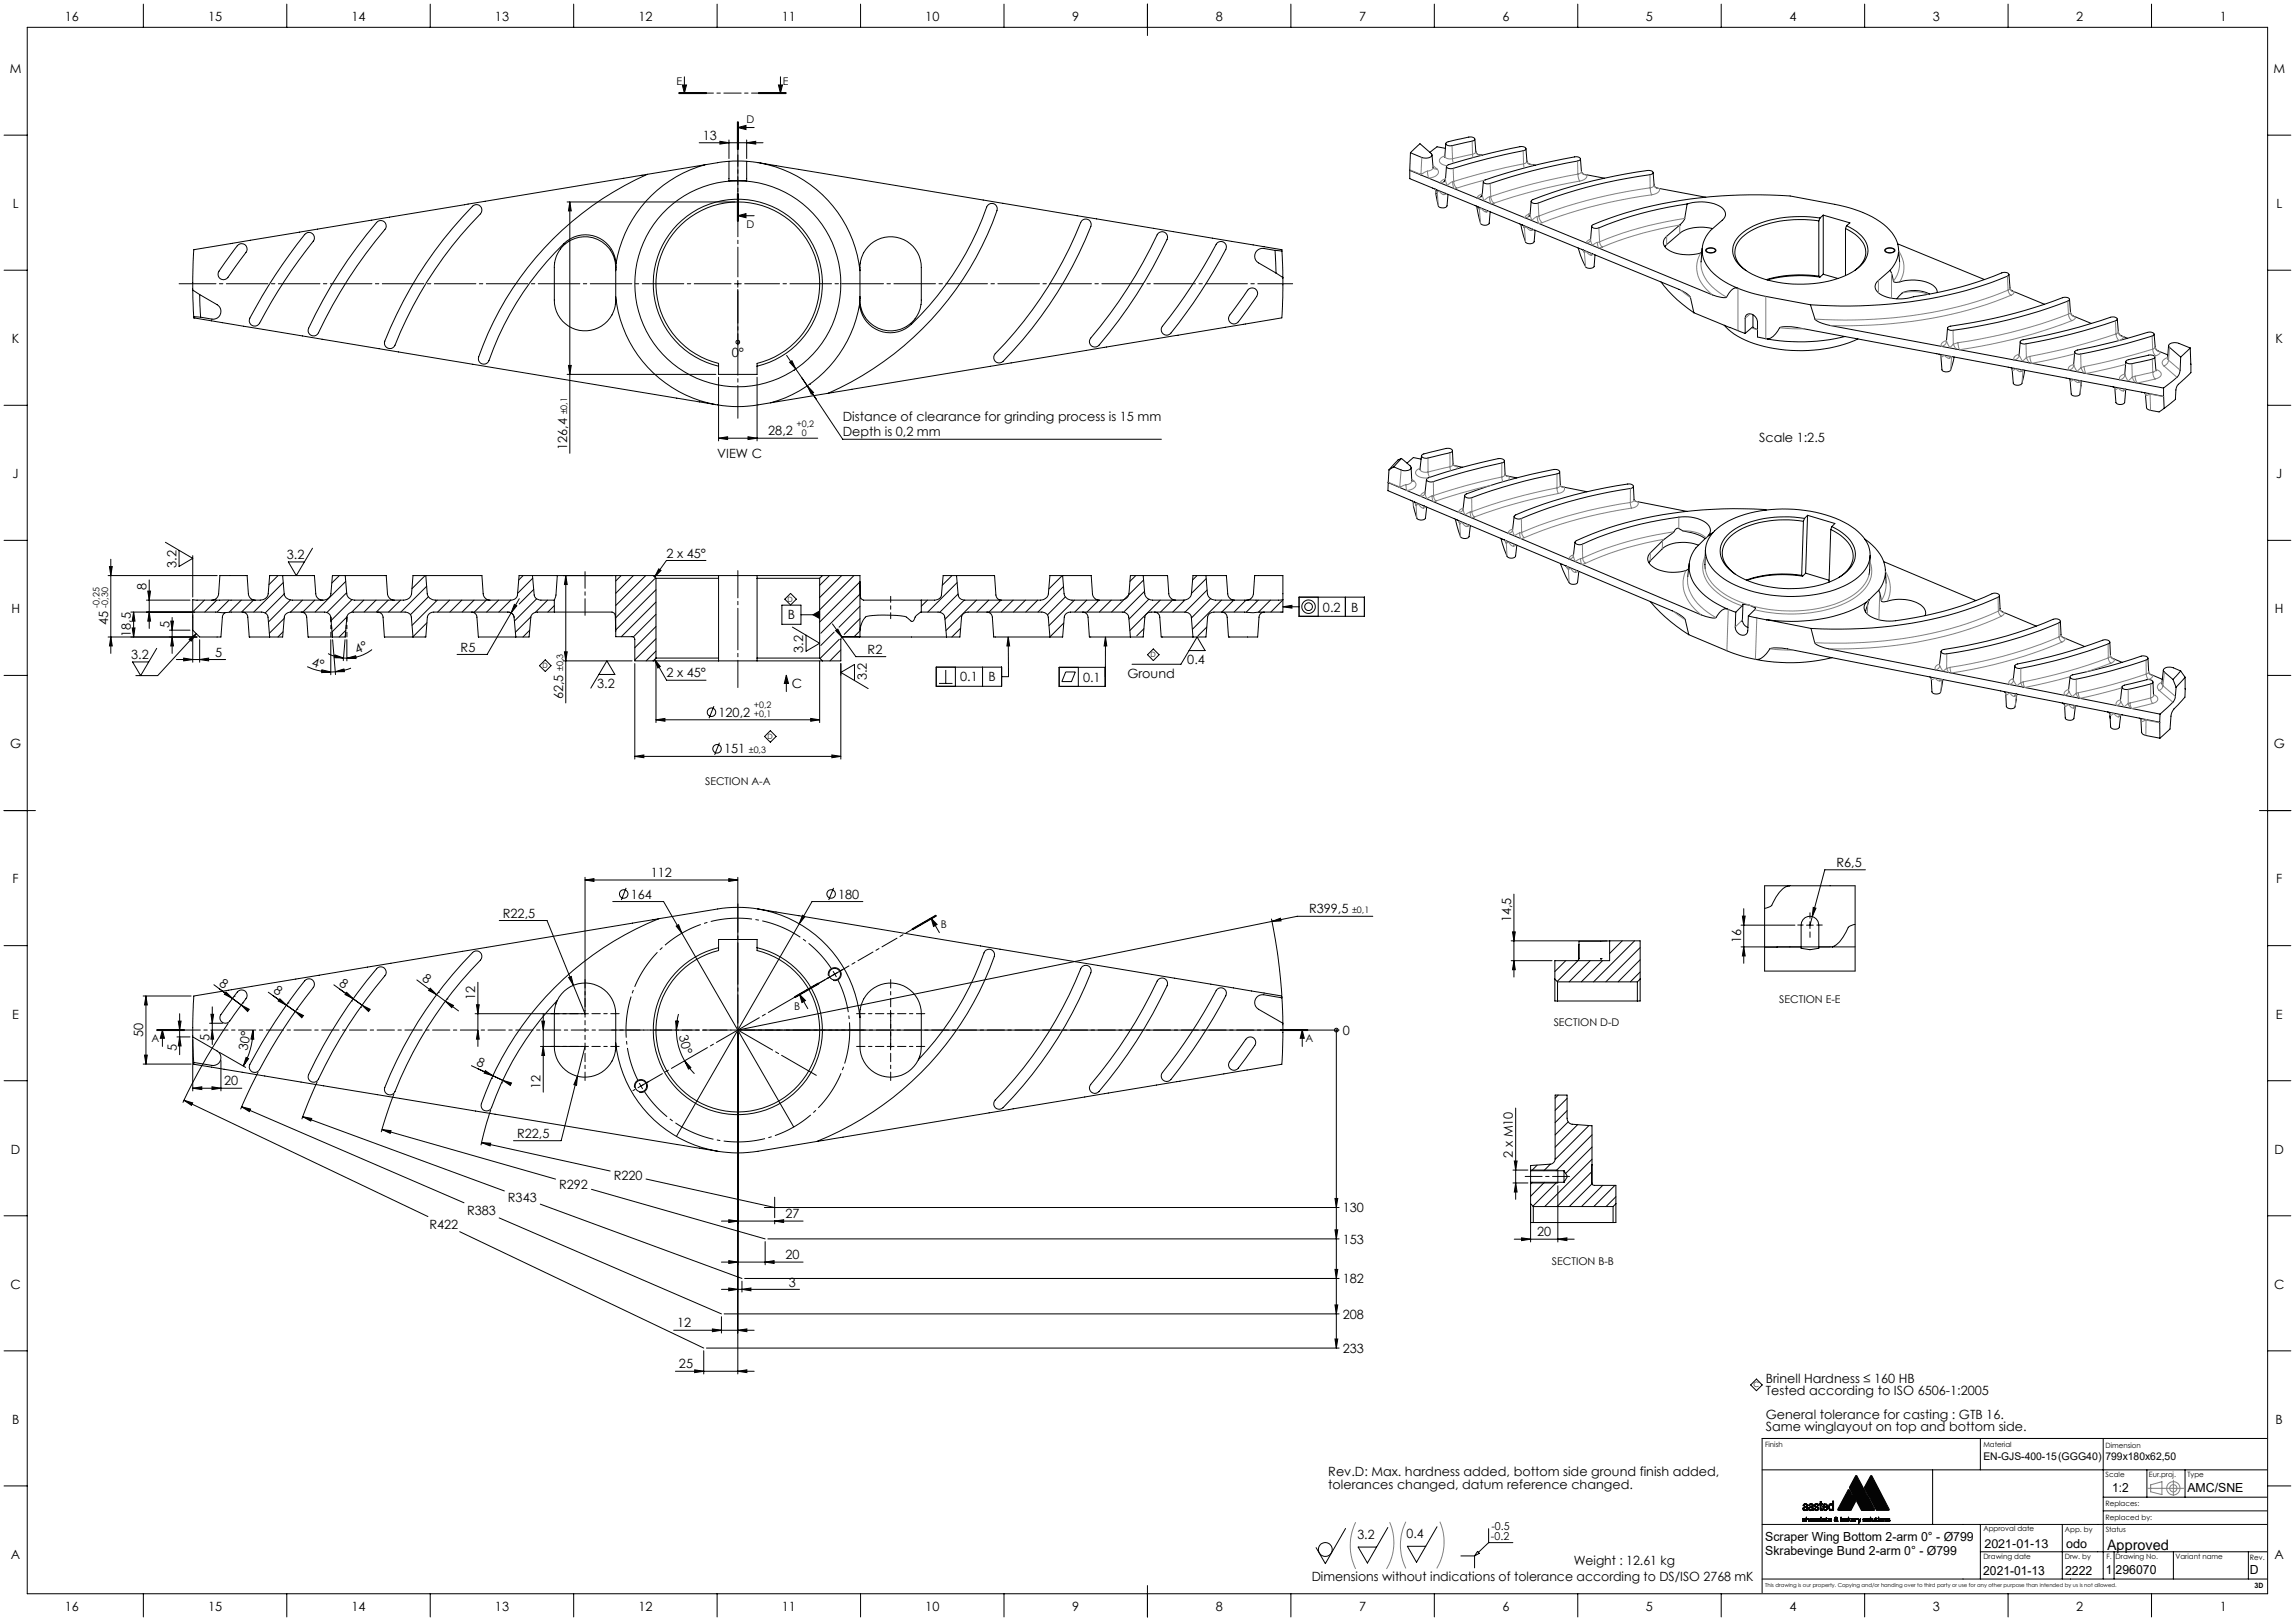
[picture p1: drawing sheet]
<svg xmlns="http://www.w3.org/2000/svg" width="841mm" height="594mm" viewBox="0 0 841 594" stroke-linecap="round" stroke-linejoin="round" font-family="sans-serif">
<defs><g id="words">
<text font-size="5.3" x="772.1" y="567.8">Approved</text>
<g font-size="4.7">
<text x="23.7" y="7.7">16</text>
<text x="76.3" y="7.7">15</text>
<text x="128.8" y="7.7">14</text>
<text x="181.4" y="7.7">13</text>
<text x="233.9" y="7.7">12</text>
<text x="286.5" y="7.7">11</text>
<text x="339.1" y="7.7">10</text>
<text x="392.9" y="7.7">9</text>
<text x="445.5" y="7.7">8</text>
<text x="498" y="7.7">7</text>
<text x="550.6" y="7.7">6</text>
<text x="603.2" y="7.7">5</text>
<text x="655.7" y="7.7">4</text>
<text x="708.3" y="7.7">3</text>
<text x="760.8" y="7.7">2</text>
<text x="813.4" y="7.7">1</text>
<text x="3.6" y="26.7">M</text>
<text x="833.1" y="26.7">M</text>
<text x="257.5" y="51.3">13</text>
<text x="4.7" y="76.2">L</text>
<text x="834.2" y="76.2">L</text>
<text x="4.4" y="125.7">K</text>
<text x="833.9" y="125.7">K</text>
<text x="268.2" y="130.9">0°</text>
<text x="308.8" y="154.4">Distance of clearance for grinding process is 15 mm</text>
<text x="281.5" y="159.5">28,2</text>
<text x="308.8" y="159.9">Depth is 0,2 mm</text>
<text x="644.6" y="161.9">Scale 1:2.5</text>
<text x="207.8" y="164.8" transform="rotate(-90 207.8 164.8)">126,4</text>
<text x="262.8" y="167.8">VIEW C</text>
<text x="4.6" y="175.2">J</text>
<text x="834.1" y="175.2">J</text>
<text x="64.6" y="208.1" transform="rotate(-90 64.6 208.1)">3.2</text>
<text x="105.1" y="204.9">3.2</text>
<text x="244.3" y="204.4">2 x 45°</text>
<text x="53.7" y="216.4" transform="rotate(-90 53.7 216.4)">8</text>
<text x="4.2" y="224.7">H</text>
<text x="288.7" y="227">B</text>
<text x="484.8" y="224.1">0.2</text>
<text x="495.2" y="224.1">B</text>
<text x="833.7" y="224.7">H</text>
<text x="39.6" y="229.1" transform="rotate(-90 39.6 229.1)">45</text>
<text x="48" y="233.4" transform="rotate(-90 48 233.4)">18,5</text>
<text x="62.1" y="230.1" transform="rotate(-90 62.1 230.1)">5</text>
<text x="130.9" y="239.8" transform="rotate(-25 130.9 239.8)">4°</text>
<text x="168.8" y="238.8">R5</text>
<text x="294.4" y="239.2" transform="rotate(-90 294.4 239.2)">3.2</text>
<text x="317.9" y="239.6">R2</text>
<text x="48.1" y="241.5">3.2</text>
<text x="78.8" y="240.6">5</text>
<text x="114" y="243.9" transform="rotate(16 114 243.9)">4°</text>
<text x="435.1" y="243.4">0.4</text>
<text x="244.3" y="248.2">2 x 45°</text>
<text x="317.6" y="249.4" transform="rotate(-90 317.6 249.4)">3.2</text>
<text x="351.9" y="249.7">0.1</text>
<text x="362.2" y="249.7">B</text>
<text x="396.9" y="249.8">0.1</text>
<text x="413.1" y="248.4">Ground</text>
<text x="206.3" y="256.3" transform="rotate(-90 206.3 256.3)">62,5</text>
<text x="218.8" y="252.2">3.2</text>
<text x="290.2" y="252.1">C</text>
<text x="263.3" y="262.7">120,2</text>
<text x="3.7" y="274.2">G</text>
<text x="833.2" y="274.2">G</text>
<text x="265.3" y="276.1">151</text>
<text x="673" y="317.7">R6,5</text>
<text x="4.6" y="323.7">F</text>
<text x="238.5" y="321.4">112</text>
<text x="834.1" y="323.7">F</text>
<text x="231.1" y="329.3">164</text>
<text x="307.2" y="329.3">180</text>
<text x="479.7" y="334.7">R399,5</text>
<text x="184.3" y="336.3">R22,5</text>
<text x="553.8" y="338" transform="rotate(-90 553.8 338)">14,5</text>
<text x="638" y="345.6" transform="rotate(-90 638 345.6)">16</text>
<text x="154.4" y="359" transform="rotate(37 154.4 359)">8</text>
<text x="80" y="360.8" transform="rotate(37 80 360.8)">8</text>
<text x="100" y="363.5" transform="rotate(35 100 363.5)">8</text>
<text x="124" y="360.8" transform="rotate(36 124 360.8)">8</text>
<text x="174.1" y="366.4" transform="rotate(-90 174.1 366.4)">12</text>
<text x="4.5" y="373.2">E</text>
<text x="834" y="373.2">E</text>
<text x="52.5" y="380" transform="rotate(-90 52.5 380)">50</text>
<text x="76.8" y="381.4" transform="rotate(-90 76.8 381.4)">5</text>
<text x="248.7" y="379.6" transform="rotate(75 248.7 379.6)">30°</text>
<text x="492" y="379.2">0</text>
<text x="64.8" y="385.2" transform="rotate(-90 64.8 385.2)">5</text>
<text x="90.7" y="385.2" transform="rotate(-80 90.7 385.2)">30°</text>
<text x="174.4" y="390.1" transform="rotate(25 174.4 390.1)">8</text>
<text x="82.2" y="397.7">20</text>
<text x="198.1" y="398.9" transform="rotate(-90 198.1 398.9)">12</text>
<text x="189.5" y="417">R22,5</text>
<text x="4" y="422.7">D</text>
<text x="554.4" y="424.2" transform="rotate(-90 554.4 424.2)">2 x M10</text>
<text x="833.5" y="422.7">D</text>
<text x="204.9" y="435.7">R292</text>
<text x="224.9" y="432.3">R220</text>
<text x="186.1" y="440.6">R343</text>
<text x="171.2" y="445.3">R383</text>
<text x="287.8" y="446.4">27</text>
<text x="492" y="444.2">130</text>
<text x="157.4" y="450.3">R422</text>
<text x="492" y="455.7">153</text>
<text x="563.3" y="453.1">20</text>
<text x="287.8" y="461.4">20</text>
<text x="3.9" y="472.2">C</text>
<text x="289.1" y="471.4">3</text>
<text x="492" y="470.2">182</text>
<text x="833.4" y="472.2">C</text>
<text x="492" y="483.2">208</text>
<text x="248.2" y="486.4">12</text>
<text x="492" y="495.7">233</text>
<text x="248.8" y="501.4">25</text>
<text x="647" y="506.7">Brinell Hardness ≤ 160 HB</text>
<text x="647" y="511.2">Tested according to ISO 6506-1:2005</text>
<text x="4.4" y="521.7">B</text>
<text x="647" y="519.8">General tolerance for casting : GTB 16.</text>
<text x="833.9" y="521.7">B</text>
<text x="647" y="524.3">Same winglayout on top and bottom side.</text>
<text x="486.7" y="541">Rev.D: Max. hardness added, bottom side ground finish added,</text>
<text x="486.7" y="545.5">tolerances changed, datum reference changed.</text>
<text x="497.4" y="563.9">3.2</text>
<text x="515.4" y="563.6">0.4</text>
<text x="4" y="571.2">A</text>
<text x="576.7" y="573.5">Weight : 12.61 kg</text>
<text x="833.5" y="571.2">A</text>
<text x="480.7" y="579.2">Dimensions without indications of tolerance according to DS/ISO 2768 mK</text>
<text x="23.7" y="590.2">16</text>
<text x="76.3" y="590.2">15</text>
<text x="128.8" y="590.2">14</text>
<text x="181.4" y="590.2">13</text>
<text x="233.9" y="590.2">12</text>
<text x="286.5" y="590.2">11</text>
<text x="339.1" y="590.2">10</text>
<text x="392.9" y="590.2">9</text>
<text x="445.5" y="590.2">8</text>
<text x="498" y="590.2">7</text>
<text x="550.6" y="590.2">6</text>
<text x="603.2" y="590.2">5</text>
<text x="655.7" y="590.2">4</text>
<text x="708.3" y="590.2">3</text>
<text x="760.8" y="590.2">2</text>
<text x="813.4" y="590.2">1</text>
</g>
<g font-size="4.6">
<text x="774" y="546.6">1:2</text>
<text x="801.6" y="546.6">AMC/SNE</text>
<text x="646.9" y="564.6">Scraper Wing Bottom 2-arm 0° - Ø799</text>
<text x="646.9" y="569.6">Skrabevinge Bund 2-arm 0° - Ø799</text>
<text x="727.2" y="567.2">2021-01-13</text>
<text x="757.1" y="567.2">odo</text>
<text x="726.8" y="577.2">2021-01-13</text>
<text x="756.8" y="577.2">2222</text>
<text x="771.7" y="576.9">1</text>
<text x="775.3" y="576.9">296070</text>
<text x="824.4" y="576.7">D</text>
</g>
<g font-size="4">
<text x="546.5" y="560.6">-0.5</text>
<text x="546.4" y="564.2">-0.2</text>
</g>
<g font-size="3.9">
<text x="247.9" y="31">E</text>
<text x="286.8" y="31">E</text>
<text x="273.5" y="44.9">D</text>
<text x="273.5" y="83.5">D</text>
<text x="258.4" y="287.5">SECTION A-A</text>
<text x="344.7" y="340.2">B</text>
<text x="291" y="370.2">B</text>
<text x="652" y="367.4">SECTION E-E</text>
<text x="569.4" y="376">SECTION D-D</text>
<text x="55.5" y="381.7">A</text>
<text x="478.4" y="381.7">A</text>
<text x="568.7" y="463.5">SECTION B-B</text>
<text x="726.8" y="535.1">EN-GJS-400-15(GGG40)</text>
<text x="771.5" y="535.1">799x180x62,50</text>
</g>
<g font-size="3.3">
<text x="207.8" y="151.9" transform="rotate(-90 207.8 151.9)">±0,1</text>
<text x="291.9" y="156.4">+0,2</text>
<text x="293.9" y="159.6">0</text>
<text x="36.5" y="222.6" transform="rotate(-90 36.5 222.6)">-0,25</text>
<text x="39.7" y="222.6" transform="rotate(-90 39.7 222.6)">-0,30</text>
<text x="206.4" y="245.9" transform="rotate(-90 206.4 245.9)">±0,3</text>
<text x="276.2" y="259.6">+0,2</text>
<text x="276.2" y="262.7">+0,1</text>
<text x="274.4" y="276.1">±0,3</text>
<text x="495.5" y="334.7">±0,1</text>
</g>
<g font-size="2.7">
<text x="288.6" y="220.5">D</text>
<text x="198.7" y="244.8">D</text>
<text x="421.6" y="240.9">D</text>
<text x="281.2" y="270.8">D</text>
<text x="642.6" y="508.4">C</text>
<text x="646.8" y="530.2">Finish</text>
<text x="726.8" y="530.4">Material</text>
<text x="771.5" y="530.4">Dimension</text>
<text x="771.6" y="541.4">Scale</text>
<text x="787.5" y="541.4">Eur.proj.</text>
<text x="801.6" y="541.4">Type</text>
<text x="771.6" y="552">Replaces:</text>
<text x="771.6" y="557.1">Replaced by:</text>
<text x="726.8" y="561.1">Approval date</text>
<text x="756.7" y="561.5">App. by</text>
<text x="771.6" y="561.3">Status</text>
<text x="726.8" y="571.3">Drawing date</text>
<text x="756.6" y="571.3">Drw. by</text>
<text x="772" y="571.5">F.</text>
<text x="775.3" y="571.5">Drawing No.</text>
<text x="797.2" y="571.5">Variant name</text>
<text x="824.5" y="571.7">Rev.</text>
<text x="826.1" y="582.1">3D</text>
</g>
<text font-size="2" x="646.9" y="581.6">This drawing is our property. Copying and/or handing over to third party or use for any other purpose than intended by us is not allowed.</text>
</g></defs>
<g fill="none" stroke="#000" stroke-width=".37">
<path d="M10 10h821v574h-821zM52.5 1.5v8.5M105.1 1.5v8.5M157.7 1.5v8.5M210.2 1.5v8.5M262.8 1.5v8.5M315.3 1.5v8.5M367.9 1.5v8.5M420.5 1.5v11.5M473 1.5v8.5M525.6 1.5v8.5M578.2 1.5v8.5"/>
<path d="M630.7 1.5v8.5M683.3 1.5v8.5M735.9 1.5v8.5M788.4 1.5v8.5M248.8 34.1h10M248.8 33.9h10M248.8 34.3h10M250 31.1h1.6l-.8 3zM250.8 28.1v6M278 34.1h10M278 33.9h10M278 34.3h10"/>
<path d="M285.3 31.1h1.4l-.7 3zM286 28.1v6M1.5 49.5h8.5M256.2 52.3h23.4M263.8 51.8l3.3 .5-3.3 .5zM267.1 51.3v6.8M267.1 59.1v7.1h6.5v-7.1M267.1 59.1l-29.9 4.8M267.1 59.1h6.5M270.2 44.7v10M270.4 46.7l3-.7v1.5zM270.4 46.7h6"/>
<path d="M270.4 44.7v10M270.6 44.7v10M273.6 52.3l3.3-.5v1zM273.6 51.3v6.8M273.6 59.1l4.9 .6M278.5 59.7a45.1 45.1 0 0 1 36.6 39.5M278.5 59.7l191.2 31.8M516.9 56l-.3 9.5 98.7 40.5 2.4 1.3 1.7 1.6 1.3 5.7M517.2 55.6l3.1-2.9 4.1 3.5a.91 .91 0 0 1 .2 1 .91 .91 0 0 1-.9 .6l-1.1 .2-1.6-.3-4.1-1.7zM524.8 56.8l.4 4.9M529.7 54.4l-3.1-.6-2.6 2M529.8 52.6l-.5 5.1"/>
<path d="M530 52.2l8.2-2 1.5 .1 .7 .6-.5 .7-8.3 1.8-1.3-.2-.5-.5zM540.5 50.9l.3 4.7M540.8 55.6l.1 .2M540.9 55.9l.6 .6 1.6 .4M540.9 55.8v.1M559.2 54.5l.4 4.9M559.6 59.3l.3 .5 .7 .3M579.2 58.2l.4 4.9M831 49.5h8.5M173.2 75.6a2.01 2.01 0 0 1 2.8 0 2.01 2.01 0 0 1 0 2.8 146.9 146.9 0 0 0-31.6 48.6 2.01 2.01 0 0 1-2.5 .5 2.01 2.01 0 0 1-.9-2.5 149.4 149.4 0 0 1 32.2-49.4zM207.8 74h61.6M208.8 74v92.1"/>
<path d="M208.8 74l.5 3.3h-1zM237.2 63.9a114.5 114.5 0 0 0-61.9 67.5 2 2 0 0 0 1.6 2 2 2 0 0 0 2.3-1.3 109.3 109.3 0 0 1 28.6-43.8 11.2 11.2 0 0 1 17.9 8.2M237.2 63.9l-166.2 27.6-.4 14.8M258.3 60.4a45.2 45.2 0 0 0-32.6 36.1M270.2 71v10M270.4 79.1l3-.8v1.5zM270.4 79.1h6M270.4 71v10M270.6 71v10M516.6 62.4l110.9 45.6 4 1.1 1.1-.1 .4-.7a4.3 4.3 0 0 1 3.3-2.8l.6 .1M525.9 69.3l.7 .7M526 69.4l.1 1.5"/>
<path d="M526.1 70.9l.7 3.5a1.92 1.92 0 0 0 1.4 1.7 1.92 1.92 0 0 0 2.1-.7l.3-4.2M526.1 70.9h.1M526.6 70h.1M526.6 70v.1M529.6 66h-.1M530 61l-.3 4.6-.6 1 .6-.8M530.2 60.7a178.3 178.3 0 0 1 27.8-7l.8 .3 .4 .5-.3 .4-.7 .3a340.6 340.6 0 0 0-26.7 6.6l-1.2-.4zM541.2 75.6l1.3 6.3a2.07 2.07 0 0 0 3.2-.1l.4-4.2M541.3 75.6l.7 .7M542 76.3h.1M543.1 71.5l-.1 .1M543.2 71.3l-.6 .9"/>
<path d="M543.6 66.6l-.4 4.8-.6 .7M543.9 66.1a191.1 191.1 0 0 1 34.1-8.6l.8 .2 .4 .5-.7 .7a249.9 249.9 0 0 0-33.4 8.5l-1.3-.3-.2-.5zM560.6 60.2l2 .3M560.6 78.7v.1M561.1 73.8l-.4 4.6-.6 .9 .6-.8M561.3 73.3a172.3 172.3 0 0 1 43.4-10.8l.8 .3 .3 .5-.8 .6a186.3 186.3 0 0 0-41.8 10.6l-1.8-.2-.3-.5zM579.6 63l1 .9 7.3 1.4M605.8 63.2l.3 4.6M606.2 67.8v.3M606.2 68l1 .9 17.9 3.4M618.2 74.7a15.1 15.1 0 0 1 13 1.6 2.69 2.69 0 0 1-.1 4.4 16.8 16.8 0 0 0-6.5 7.1 10.4 10.4 0 0 0 3.4 12.5l3.9 2.9 5 2.4M618.2 74.7a142.5 142.5 0 0 0-33.2 9l-1.3-.3-.4-.7a133.4 133.4 0 0 1 43.3-10.6 191 191 0 0 1 29.4-.3l17.7 3.4a39.7 39.7 0 0 1 17.7 8 10.4 10.4 0 0 1 2.1 14.8l-.9 1.1"/>
<path d="M618.2 74.7l-.8 5.5-1.9 2.3M666.9 79.9a41.2 41.2 0 0 0-26.9 4.3 9.6 9.6 0 0 0-5.1 7.9 9.9 9.9 0 0 0 6 7.7 43.5 43.5 0 0 0 32.3 2.4 17.3 17.3 0 0 0 10.6-7.5 7.3 7.3 0 0 0-2.5-9.1l-2.1-1.5-2.5-1.4M666.9 79.9l-.4 1M668.1 78.8l9.8 2.9-1.2 1M668.1 78.8l-1.2 1.1M668.1 78.8v21.7M1.5 99h8.5M87 90.1a2 2 0 0 1 2.8-.4 2 2 0 0 1 .3 2.8l-4.9 6.8a6.4 6.4 0 0 1-2.7 3.1 1.97 1.97 0 0 1-2.2-.7 1.97 1.97 0 0 1 0-2.3zM111.7 85.9a2 2 0 0 1 2.8-.3 2 2 0 0 1 .3 2.8 205.3 205.3 0 0 0-20.1 30.5 2.01 2.01 0 0 1-2.6 .2 2.01 2.01 0 0 1-.6-2.5 197.8 197.8 0 0 1 20.2-30.7zM138 81.5a1.99 1.99 0 0 1 2.8-.2 1.99 1.99 0 0 1 .2 2.8 178.7 178.7 0 0 0-24.7 38.4 1.99 1.99 0 0 1-2.5 .2 1.99 1.99 0 0 1-.7-2.4 174.5 174.5 0 0 1 24.9-38.8zM206.6 89.9a11.3 11.3 0 0 1 12.5-2.1 11.3 11.3 0 0 1 6.5 10.8v11.4a11.3 11.3 0 0 1-11.2 11.2 11.3 11.3 0 0 1-11.3-11.2v-12a11.4 11.4 0 0 1 3.5-8.1zM225.7 98.6l-.1 .6"/>
<path d="M225.7 96.5v2.1M249.6 82.3a30 30 0 0 1 47.1 7.3 30 30 0 0 1-19.3 43.6v4h-14.1v-4a30 30 0 0 1-13.7-50.9zM318.1 90.3a11.2 11.2 0 0 1 12.4-2.8 11.2 11.2 0 0 1 7.1 10.5v12.6a11 11 0 0 1-2 5.8 11.2 11.2 0 0 1-12.9 4.2 11.2 11.2 0 0 1-7.6-11.2l.1-12.4a11.4 11.4 0 0 1 2.9-6.7zM396.3 81a2.01 2.01 0 0 1 2.6-.5 2.01 2.01 0 0 1 .8 2.5 148 148 0 0 1-32.6 49.8 2 2 0 0 1-2.6-.6 2 2 0 0 1 .2-2.6 147.8 147.8 0 0 0 31.6-48.6zM424.4 85.5a2.01 2.01 0 0 1 2.6-.3 2.01 2.01 0 0 1 .7 2.5 169.1 169.1 0 0 1-25.4 39.2 2 2 0 0 1-2.6-.4 2 2 0 0 1 0-2.6 178.7 178.7 0 0 0 24.7-38.4zM446 89a2.01 2.01 0 0 1 2.6-.1 2.01 2.01 0 0 1 .6 2.5 188 188 0 0 1-20.6 31.1 2 2 0 0 1-2.5-.3 2 2 0 0 1-.2-2.6 205.3 205.3 0 0 0 20.1-30.6zM467.3 91.8l.3 8.2M467.3 91.8l2.5 .2M467.3 91.8l-4.2-.8a2.86 2.86 0 0 0-3.2 1.9 2.86 2.86 0 0 0 1.3 3.4l6.4 3.7M469.7 91.5h.1M469.7 91.5l.1 .5M469.8 92l.3 9.7"/>
<path d="M557.3 82.2l1.7 6.4a2.06 2.06 0 0 0 3.2-.1l.3-4.1M557.8 82.4l.6 .6M578.3 90.9l.9 2.6 1.8 4.2a2.12 2.12 0 0 0 3.2-.1l.3-4.2M579.7 91.4l.5 .4M583.3 82.9l-.5 5.2M615.5 82.5l-4.8 4.1a2.98 2.98 0 0 0-1.1 3 2.98 2.98 0 0 0 2.3 2.3 16 16 0 0 0 11.7 .6M615.5 82.5h.1M623.7 91l-.3 5.1M625.2 91.4a2.63 2.63 0 0 1 3.6 .3 2.28 2.28 0 0 1-3.8-.1zM625.3 91.4a2.41 2.41 0 0 1 3.3 .3 2 2 0 0 1-3.4 0zM627.6 83.8a15.2 15.2 0 0 0-12.1 1.7l-5.4 4.8M666.5 80.9a39.5 39.5 0 0 0-26.1 4.4 8 8 0 0 0-4.2 9.6l1.8 2.6 1.8 1.7"/>
<path d="M666.5 80.9v20.3M676.3 83.7a11.3 11.3 0 0 1 7.4 8.2 8.3 8.3 0 0 1-4.1 7.3M676.3 83.7v17.3M676.7 82.7l-.4 1M690.8 91.4a2.59 2.59 0 0 1 3.6 .3 2.25 2.25 0 0 1-3.8-.1zM691 91.4a2.41 2.41 0 0 1 3.2 .3 2.03 2.03 0 0 1-3.4 0zM692.6 99.1l-4.3 3.7a2.79 2.79 0 0 0 .5 4.9 15.8 15.8 0 0 0 12.4 1.1 143.6 143.6 0 0 0 33.2-9l1.4 .3 .3 .7a137 137 0 0 1-46.9 10.9l-11.1 .4-14.7-.4M692.6 99.1l.7 1.6 .6 2.5 1 .3a16.9 16.9 0 0 1 13.4 1l1.1 1 .5 1.7M695.4 89.4l31.8 13M695.7 91l.4 5.1M831 99h8.5M70.6 106.3l.4 9.7"/>
<path d="M70.6 106.3l2.6 1.6M71 116l2.5 .2M71 116v.5M71 116.5l191.2 31.8M71 116.5h.1M73.2 107.9l6.4 3.7a2.86 2.86 0 0 1 1.2 3.5 2.86 2.86 0 0 1-3.2 1.8l-4.1-.7M73.2 107.9l.3 8.3M225.6 108.8a45 45 0 0 0 36.6 39.5M269.1 104h2.5M270.4 102.8v2.5M270.4 106v20.4M315 111.5a11.2 11.2 0 0 0 7.2 9.7 11.2 11.2 0 0 0 11.8-2.4 113.4 113.4 0 0 0 27.9-43.5 1.99 1.99 0 0 1 2.5-.5 1.99 1.99 0 0 1 .9 2.4 114.8 114.8 0 0 1-61.8 66.9"/>
<path d="M315 111.5a45.2 45.2 0 0 1-32.6 36.1M315.1 108.8l-.1 2.7M457.6 105.9a2.01 2.01 0 0 1 2.6 .1 2.01 2.01 0 0 1 .3 2.6l-5 7a5.1 5.1 0 0 1-3.3 3.1 2.02 2.02 0 0 1-1.8-1.1 2.02 2.02 0 0 1 .2-2.1zM467.6 100l2.5 1.7M470.1 101.7l-.4 14.8-166.2 27.6M608.7 103.3l2.6 3.2 3.3 3.4 6.1 4.7M620.7 114.6l13.2 5.4M631.8 119.2a28.8 28.8 0 0 0 16.5 8.2 54.8 54.8 0 0 0 32.5-3.2M633.9 120l5.6 2.2M633.9 120h.1M636.9 105.6l4.8 1.7 4 1 17.7 3.4M642.4 115.4v4.6"/>
<path d="M663.4 111.7l1.7 5.2a8.5 8.5 0 0 0 5.7 2.4l122 22.9M666.5 101.2a46 46 0 0 0-19.3 1.3M666.5 101.2l.4 .3M666.9 101.5a48.7 48.7 0 0 0-19.3 1.1M668.1 100.5l5.4 1.6M668.1 100.5l-1.2 1M707 107.7a12 12 0 0 0-9.9-.3l-2 2.1M713.8 120l.6-.4a197.8 197.8 0 0 0 42.3-10.7l1.3 .3 .3 .7a163.7 163.7 0 0 1-43.6 11.1l-.8-.3zM736.2 100.6l.4 4.9 .5 1 12.1 5M758.4 109.7l.4 4.9 .4 .8 7.2 3.1M775.9 116.9l.5 5.3 .6 .7 2.6 1.1M207.8 137.2h54.5"/>
<path d="M208.3 133.9h1l-.5 3.3zM263.3 138.2v23.4M263.3 134.2a31 31 0 0 1-18.5-47.7 31 31 0 0 1 51.2 0 31 31 0 0 1-18.6 47.7M270.4 125.4h.1M277.4 138.2v23.4M288.3 130.2l3.3 5M289.3 132.7l.9-.5 1.4 3zM290.8 135.8h.1M291.6 135.2l4.2 6.2M293.7 138.3l15.1 22.7h116.8M639.5 122.2v-5.6a1.81 1.81 0 0 1 1.3-1.6 1.81 1.81 0 0 1 1.9 .6 3.2 3.2 0 0 1 1.3 2.3v5.6l3.7 .7M642.4 120h-.3l-2.6 2.2"/>
<path d="M642.4 120l1.6 .8M647.7 124.2a6.6 6.6 0 0 0 4.6-4.2l2.1-.3 4.1 .3 134.3 25.2M676.1 123.3a70.3 70.3 0 0 1-28.4 .9M710.5 129.8l.6 .4M711.2 130.2v.3M711.2 130.5l.4 5a2.09 2.09 0 0 0 3.2 .1l1.3-4.8M713.7 120.2l-.6 5.1M736.7 134.7l.6 .7 .5 5a2.08 2.08 0 0 0 3.1 .1l1.1-4.8M740.3 125.2l-.5 5.1M740.6 124.8a271.6 271.6 0 0 0 33.7-8.7l1.3 .4 .2 .7a178.1 178.1 0 0 1-34.4 8.8l-1-.5zM757.9 138.7l.7 .7 .4 5a2.03 2.03 0 0 0 3.2 0l.5-4.8M760.3 129l-.6 5"/>
<path d="M760.5 128.6l.8-.3a301.4 301.4 0 0 0 26.6-6.6l1.2 .4 .2 .7a176.5 176.5 0 0 1-27.8 7l-1.1-.5zM779 132.5l-.5 5M779.2 132.1l8.6-2 1.4 .2 .4 .7a16.3 16.3 0 0 1-6.5 1.8l-2.9 .5-1.1-.5zM789.4 122.4l.4 4.7 .4 1a9.4 9.4 0 0 0 4.2 2M789.6 130.8l.6 5.1M794.7 126.6l-.5 5M799.1 130.8l-.2 4.8a5.3 5.3 0 0 1-2.9 4.2l-3.2 2.4M802.6 127.5l.3 9.1-2.9 2.6a5.1 5.1 0 0 0-2.7 3.7l-.1 3.5-4.2 3.2M802.6 127.5l-3.5 3.3M802.6 127.5l-4.2-1.7a3 3 0 0 0-3.7 .9l.3 .6 4.1 3.5M1.5 148.5h8.5M295.8 141.4l2.3 2.5-.8 .5z"/>
<path d="M295.8 141.4l3.4 5M296.7 140.8h.1M303.5 144.1l-25.8 4.3a44.2 44.2 0 0 1-15.5-.1M774.3 141.7l.6 .5M774.9 142.2l.5 5.3a2.05 2.05 0 0 0 3.2 0l.4-4.9M785.7 143.9l.4 .2M786.1 144.2l.7 5.6 1.3 .6 3.1 .5 1.8-1.3M792.8 142.2v3M792.8 145.2l.2 4.4M831 148.5h8.5M263.3 160.6l3.3-.6v1.1zM263.3 160.6h36.3"/>
<path d="M274.1 160l3.3 .6-3.3 .5zM508.7 176.8l-.1 3 104.2 44a8.4 8.4 0 0 1 4.8 3.3l1.2 5.5M508.7 176.8l114.7 48.5 3.4 1h2a5.6 5.6 0 0 1 3.9-3.2h.1M509 172.2l-.3 4.6M510.8 171.1l-1.8 1.1M513.6 168l3.1 2.7a.92 .92 0 0 1 .3 1 .92 .92 0 0 1-.9 .6l-2.2 .1-3.1-1.3M513.6 168l-2.8 3.1M513.6 168l-1.3 .5-3.3 3.7M517.1 171.3l.2 5M520.8 168.2l-2.9-.5-2.3 2M520.9 167l-.6 5.1M521.1 166.7l3.7-1.1a20.2 20.2 0 0 1 6.6-1.2l.8 .7-.5 .7-8.9 2.2-1.4-.3-.5-.5z"/>
<path d="M522.7 175.7l-.5 4.9M523.1 175.2a175.2 175.2 0 0 1 26.9-7.1l.9 .2 .4 .5a.84 .84 0 0 1-1 .8 297.1 297.1 0 0 0-26 7l-1.3-.4a.59 .59 0 0 1 .1-1zM532.2 165.1l.3 5.1 .5 .4 3 .6M551.3 168.9l.2 5.1 .5 .4 3.8 .7M571.5 172.9l.3 4.9 .3 .5 9.5 1.9M598.6 178.2l.2 4.9 .5 .6 18.8 3.7M1.5 198h8.5M60.6 198.7l10 5.9-5 3v-5.9M517.9 183.7v1.8l.9 3.3a1.98 1.98 0 0 0 1.4 1.7 1.98 1.98 0 0 0 2.2-.7l.4-4M517.9 183.8l.9 .7M521.4 185.2l.5 .1M522.2 180.6l-.1 .2"/>
<path d="M522.2 180.6v.1M533.3 190.2l1.9 6.4a2 2 0 0 0 3.1 0l.5-4M533.9 190.5l.8 .7M536.2 186.5l-.1 .2M536.2 186.5h.1M536.7 181.6l-.5 4.9M537 181.2a170.5 170.5 0 0 1 33.3-9.2 .85 .85 0 0 1 1.2 .7 .85 .85 0 0 1-1 1 228.8 228.8 0 0 0-32.1 8.8l-1.3-.3-.4-.5zM550 197.3l2.2 6.5a2.06 2.06 0 0 0 3.2 0l.4-4M551 197.7l.7 .6M554.3 194.2l-.1 .1M554.3 194.2h.1M554.8 189.3l-.5 4.9"/>
<path d="M555.1 188.9a154.8 154.8 0 0 1 42.4-11.5l.8 .3a.57 .57 0 0 1 0 1 186.3 186.3 0 0 0-41.7 11.5l-1.6-.6zM577.1 198.7l-.5 4.9M622.4 199.8a14.1 14.1 0 0 0-13.3 1.3l-4.4 4.4M624.8 197.4a19.6 19.6 0 0 0-8.1-2.9l-1.7-.9-.7 .2a15.6 15.6 0 0 1-4.7 4l-4.8 4.8a3.1 3.1 0 0 0 .8 5.1 14.6 14.6 0 0 0 12.5 1.2l.7-.5M626 196.3l-1.1 1a14.2 14.2 0 0 0-5.7 8.2 12.6 12.6 0 0 0 4.6 11.9l4 3 5 2.7M626 196.2v.1M627.6 195.3l-1.6 1M627.7 195.2l-1.7 1M628.3 194.5a33.6 33.6 0 0 1 20.7-7.8 47.8 47.8 0 0 1 29.6 6.3 12.6 12.6 0 0 1 6.6 11.4 13.8 13.8 0 0 1-8 9.6 49.9 49.9 0 0 1-32.3 3.4 30.6 30.6 0 0 1-17.5-9.2 9.6 9.6 0 0 1 .9-13.7zM647.3 186.9a149.2 149.2 0 0 0-63.9 8.8l-5.7 2.4-.5 .5a1.82 1.82 0 0 0 2.7 .8 117.6 117.6 0 0 1 37.6-10 11.1 11.1 0 0 1 8.8 3.3 2.77 2.77 0 0 1-.3 3.5M660.9 191a37.7 37.7 0 0 0-24.6 3.9 8.8 8.8 0 0 0-4.8 10l1.5 2.8 2.8 2.6M660.9 191l-.7 19.8"/>
<path d="M661.3 190a39.7 39.7 0 0 0-25.3 3.7 9.5 9.5 0 0 0-5.4 10.2 15.1 15.1 0 0 0 9.2 8.6 42.3 42.3 0 0 0 32.6-.1 11.7 11.7 0 0 0 7.5-8.6 10.5 10.5 0 0 0-6-9.4l-2.6-1.4M661.3 190l-.4 1M662.4 188.8l10 3-1.1 1.2M662.4 188.8l-1.1 1.2M662.4 188.8l-.7 21.2M670.9 194a13.2 13.2 0 0 1 8.1 8.7 9 9 0 0 1-5.1 8.9M670.9 194l-.7 19.4M671.3 193l-.4 1M683.3 197.5a15 15 0 0 1 7.6 12.9l-.2 1.2a11.6 11.6 0 0 1-2.3 4.7M831 198h8.5M39.6 210.9h40M40.1 207.6h1l-.5 3.3z"/>
<path d="M40.6 204.9v34.5M53.7 219.9h15.9M54.2 216.6h1l-.5 3.3zM54.7 212.5v17.8M70.6 203.6v15.2M74.9 219.9l-4.3 4.3M77.6 219.9a2.47 2.47 0 0 0 2.5-2.3l.5-6.7h10l.4 6.7a2.47 2.47 0 0 0 2.5 2.3M79.4 219.9l-4.4 4.4M83.9 219.9l-4.4 4.4M88.4 219.9l-4.4 4.5M92.9 219.9l-4.4 4.4M101.9 210.9l-3.3 3.3"/>
<path d="M103.6 210.9h11.6l.5 6.7a2.47 2.47 0 0 0 2.5 2.3M103.6 210.9h-4.8l-.5 6.7a2.8 2.8 0 0 1-2.9 2.3l-24.8-.1v4.5M103.6 210.9l.5 6.7a2.71 2.71 0 0 0 3 2.3h11.3a2.77 2.77 0 0 0 2.8-2.3l.6-6.7h4.7M103.8 213.5l-10.8 10.8M104.1 217.7l-6.9 6.9M106.5 219.8l-8.1 8.1M110.8 219.9l-4.3 4.4M114.5 200.9l-5.9 10-2.9-5h5.8M115.4 219.9l-4.4 4.4M124.4 210.9l-2.8 2.8M126.5 210.9h15l.5 6.7a2.47 2.47 0 0 0 2.5 2.3M126.5 210.9l.6 6.7a2.68 2.68 0 0 0 2.9 2.3h17.9a2.77 2.77 0 0 0 2.9-2.3l.5-6.7h4.7"/>
<path d="M126.7 213.1l-11.2 11.2M127 217.2l-7.2 7.3M129 219.7l-7.7 7.7M133.3 219.9l-4.5 4.5M137.8 219.9l-4.4 4.4M142.3 219.9l-4.4 4.4M146.8 219.9l-4.4 4.4M155.8 210.9l-4.8 4.8M156 210.9h20.6l.5 6.7a2.54 2.54 0 0 0 2.5 2.3M156 210.9l.6 6.7a2.7 2.7 0 0 0 2.9 2.3h27.7M156.4 214.8l-9.5 9.5M157 218.7l-6.6 6.6"/>
<path d="M160.2 219.9l-9.2 9.3M164.7 219.9l-4.3 4.4M169.2 219.9l-4.3 4.4M173.7 219.9l-4.4 4.4M178.2 219.9l-4.4 4.4M182.7 219.9l-4.4 4.4M187.2 219.9l-4.4 4.4M190.3 219.4l-3 5.2M191.7 210.9l-1.6 1.6M195.1 210.9h-4.9l-.6 7.3a2.36 2.36 0 0 1-2.4 1.7M195.1 210.9l.7 7.2a2.35 2.35 0 0 0 2.4 1.8h4.9M195.1 210.9h9.1"/>
<path d="M195.2 211.9l-5.5 5.5M195.6 216l-5.3 5.3M196.6 219.5l-8.1 8.1M200.7 219.9l-4.6 4.5M203.1 219.9v4.4M204.2 210.9l-.5 7.1-.6 1.9M204.2 210.9h21.4M206.3 210.9h18.3M207.3 210.9v46.7M207.3 210.9l.6 3.3h-1.1zM225.6 210.9v22.4h6a.96 .96 0 0 1 1 1v7.9h6.8M225.6 210.9h13.8"/>
<path d="M227.6 210.9l-2 2M232.1 210.9l-6.5 6.5M236.6 210.9l-11 11M239.4 210.9h23.9M239.4 210.9l1 1M239.9 212.1l-14.3 14.3M240.4 216.1l-14.8 14.8M240.4 211.9h22.9M240.4 211.9v29.3M241.4 208.4l.8 .6-2.3 2.4zM258.7 205.4h-14.5l-4.3 6M263.3 210.9h14.1"/>
<path d="M263.3 210.9v31.3M277.4 211.9h23M277.4 210.9h24M277.4 210.9v31.3M287.6 219.6l2.1-2.2 2.1 2.2-2.1 2.1zM300.4 211.9v29.3M301.4 210.9h13.7v22.4h-6a.97 .97 0 0 0-1 1v7.9h-6.7M301.4 210.9l-1 1M304 210.9l-3.6 3.6M308.4 210.9l-8 8.1M312.9 210.9l-12.5 12.6M315.1 213.2l-14.7 14.8"/>
<path d="M315.1 217.7l-14.3 14.4M315.1 213.1l.1 4.9a1.64 1.64 0 0 0 2.1 1.9h20.3M337.6 219.9v4.4M339.9 219.9l-2.3 2.2M348.9 210.9l-3.6 3.5M350.5 210.9h14l.4 7.1a1.99 1.99 0 0 0 2.1 1.9M350.5 210.9h-4.9l-.6 7.1a2.31 2.31 0 0 1-2.5 1.9h-4.9M350.5 210.9l.7 7.6a2.29 2.29 0 0 0 2.4 1.4h27.6a2.87 2.87 0 0 0 3-2.3l.5-6.7M350.7 213.5l-10.7 10.8M351.1 217.7l-6.8 6.7M353.3 219.9l-7 7M357.8 219.9l-11.2 11.2"/>
<path d="M362.3 219.9l-4.4 4.4M366.8 219.9l-4.4 4.4M371.3 219.9l-4.4 4.4M375.8 219.9l-4.4 4.4M380.3 219.9l-4.4 4.4M384.7 210.9h4.7M384.8 210.9l-.1 .1M389.3 210.9l-5 5M389.4 210.9h10.5l.4 6.7a2.54 2.54 0 0 0 2.5 2.3M389.4 210.9l.5 6.7a2.75 2.75 0 0 0 2.9 2.3h17.9a2.86 2.86 0 0 0 3-2.3l.5-6.7h4.7M389.7 214.9l-9.3 9.4M390.4 218.8l-6.6 6.5"/>
<path d="M393.7 219.9l-9.3 9.4M398.2 219.9l-4.4 4.4M402.7 219.9l-4.4 4.4M407.2 219.9l-4.4 4.4M416.2 210.9l-2.1 2.1M418.9 210.9h8.9l.5 6.7a2.54 2.54 0 0 0 2.5 2.3M418.9 210.9l.6 6.7a2.72 2.72 0 0 0 2.9 2.3h11.2a2.75 2.75 0 0 0 3-2.3l.6-6.7h4.7M419.1 212.5l-11.8 11.8M419.4 216.7l-7.7 7.7M421 219.6l-7.3 7.3M425.2 219.9l-11.1 11.1M429.6 219.9l-4.3 4.4"/>
<path d="M434.2 219.8l-4.4 4.5M438.6 210.9l-1.6 1.6M441.9 210.9h7.5l.5 6.7a2.47 2.47 0 0 0 2.5 2.3M441.9 210.9l.6 6.7a2.85 2.85 0 0 0 2.9 2.3l24.7-.1M442 212l-5.5 5.5M442.3 216.2l-8 8.1M443.7 219.4l-7.1 7M447.6 219.9l-10.6 10.7M452.1 219.9l-4.4 4.4a1.99 1.99 0 0 1 2 1.9l.5 7.2h10.7l.5-7.2a1.99 1.99 0 0 1 1.9-1.9M456.6 219.9l-4.4 4.4M461.1 219.9l-4.5 4.5M465.6 219.9l-4.4 4.4"/>
<path d="M470.1 219.8l-4.4 4.5M470.1 219.8v-8.9h-10.3l-.5 6.7a2.54 2.54 0 0 1-2.5 2.3M470.1 219.8v4.5h-8.4l-2.5 .2-3.2-.2h-11.1a2.28 2.28 0 0 0-2.4 1.9l-.6 7.2h-4.7M476 218.8h24v7h-24zM483.1 218.8v7M493 218.8v7M571.8 206.5l3.2 7a2.1 2.1 0 0 0 3.1-.1l.5-4M573.7 207.3l.2 .2M573.9 207.4l.3 .3M576.6 203.6l-.1 .2M576.6 203.6h.1M604.7 205.5l-.4 .7"/>
<path d="M604.7 205.5h.1M618.5 211.3h.1M619 206.5l-.5 4.8M624.9 201.5v7M660.2 210.8a41 41 0 0 0-20.3 1.8M660.2 210.8l.4 .3M660.6 211.1a43.8 43.8 0 0 0-20.5 1.5M661.7 210l8.5 2.6M661.7 210l-1.1 1.1M684.9 219.8l-1.1 .9M684.9 219.8l-1.3 4.4M685.3 203.5l-.4 7.1"/>
<path d="M688.4 216.3l1.1 4a3.3 3.3 0 0 0 3.1-.3 13.7 13.7 0 0 1 12.4 2.7l.3 .6a2.49 2.49 0 0 1 .1 2.3M688.4 216.3l-3.5 3.5M690.3 205.8l33.8 14.3M690.9 208.9l.3 4.9M732.7 218.2l.2 5M39.6 233.4h32.6M40.6 233.4l.5 3.3h-1zM47.9 224.3h22.4M48.4 230.1h1.1l-.5 3.3zM49 224.3l.5 3.3h-1.1zM49 224.3v9.1M54.7 224.3l.5 3.3h-1z"/>
<path d="M57.4 237.6l-5.9 10-2.9-5h5.9M62.1 230.9h7.5M62.6 227.6h1l-.5 3.3zM63.1 226.3v13.1M63.1 233.4l.5 3.3h-1zM69.3 234.3l2.6-2.1-1.8 2.7zM70.6 224.3v1.9M70.6 224.3h8.7l2.3 .2 3.1-.2h11.2a2.26 2.26 0 0 1 2.3 1.9l.6 7.2M70.6 225.3v17.4M71.9 232.2l-14.1 15.4h-8M73.2 234.4v8.3M82.7 224.5l-.6 .3-.6 1-.5 7.6h-7.8l-2.6-2.5"/>
<path d="M88.8 224.3a1.93 1.93 0 0 1 2 1.9l.5 7.2h7.5M98.8 233.4h4.8l.6-7.2a2.29 2.29 0 0 1 2.4-1.9h12.3a2.22 2.22 0 0 1 2.3 1.9l.6 7.2M103.7 231.5l-1.9 1.9M104.1 226.6l-5.4 5.5M110.4 224.3a1.99 1.99 0 0 1 2 1.9l.5 7.2h8.9M120.2 239.5l2.8 1.1 2.9 .5M121.2 234.4v12.9M121.8 233.4h4.7l.6-7.2a2.17 2.17 0 0 1 2.4-1.9h18.9a2.26 2.26 0 0 1 2.3 1.9l.6 7.2M121.9 234.4l1 12.8M122.7 240l3.2 1.1-3.4-.1zM126.4 234.4l-.6 7.7M126.7 231l-2.4 2.4"/>
<path d="M127.1 226.1l-5.4 5.5M127.1 234.4v7.8M136.3 238a14.9 14.9 0 0 1-9.2 3.2M138.4 224.3a1.99 1.99 0 0 1 2 1.9l.5 7.2h10.4M156 233.1l-.3 .3M156.5 228.2l-5.2 5.1M172.8 224.3a1.99 1.99 0 0 1 2 1.9l.5 7.2h13.7M186 224.3l1.6 .5 .8 1.4M186 224.3a2.25 2.25 0 0 1 2.4 1.9M186 224.3h-27a2.29 2.29 0 0 0-2.4 1.9l-.6 7.2h-4.7M187.1 224.5h.1M187.3 224.6l-8.8 15.2h-11"/>
<path d="M188.4 226.2l.6 7.2M188.5 221.5l.9 .5-2.1 2.6zM194.1 231l-2.5 2.4M194.5 226.1l-5.7 5.6M203.1 221.9l-2.3 2.4M203.1 224.3h-6.1a2.23 2.23 0 0 0-2.5 1.9l-.6 7.2h-4.9M203.1 224.3h19.5a2.37 2.37 0 0 1 2.7 .7l.3 6.3M206.8 238.9h1.1l-.6 3.3zM240.4 220.6l-12.7 12.7M240.4 225.1l-8.3 8.3M240.4 229.6l-7.8 7.7M240.4 234.1l-7.8 7.7"/>
<path d="M240.4 238.6l-3.6 3.6M286.5 221.7h7v7.1h-7zM290.4 229.8l10 5.9-5 2.9v-5.8M293.5 225.3h6.9M297.9 225.3l2.5-1.4v2.8zM305 228.6l3.5 4.9M305.7 231.6l-4.9 4.9M306.2 231.1l.8-.6 1.5 3zM307.6 234.3l-7.1 7M308.1 238.2l-4 4M308.5 233.5l5.1 7.1h11M308.7 233.4h6.3"/>
<path d="M315 233.4h31.9M315 233.3v.1M315.1 222.2l-7.6 7.6M315.1 226.7l-5.7 5.8M315.1 231.2l-2.1 2.1M337.6 224.3h6.1a2.44 2.44 0 0 1 2.5 1.9l.7 7.2M337.6 224.3h-.1a5.5 5.5 0 0 0-2.9 3.3l-.4 .1-.4-.2a4.3 4.3 0 0 0-3.7-1.8 34.7 34.7 0 0 0-13 .5 8 8 0 0 0-1.9 4.8M346.9 233.4h4.9l.6-7.3a2.25 2.25 0 0 1 2.4-1.8h27a2.33 2.33 0 0 1 2.3 1.9l.6 7.2M352 230.2l-3.2 3.2M361.6 224.3a1.99 1.99 0 0 1 2 1.9l.5 7.2h20.6M369.5 233.4l.1 14.6h-2.6M369.5 233.4l.5 3.3h-1z"/>
<path d="M384.7 233.4h4.7l.6-7.5a2.12 2.12 0 0 1 2.3-1.6h19a2.27 2.27 0 0 1 2.3 1.9l.6 7.2M389.4 233.2l-.2 .2M389.8 228.3l-5.1 5.1M396.7 224.3a1.99 1.99 0 0 1 2 1.9l.5 7.2h15M405.1 233.4l.5 3.3h-1zM405.1 233.4v14.6M419.2 230.4l-2.6 2.6M420.5 239.9l2.1-2.1 2.1 2.1-2.1 2.2zM423 224.3a1.99 1.99 0 0 1 2 1.9l.5 7.2h11.7M434.2 224.3a2.26 2.26 0 0 1 2.4 1.9l.6 7.2M434.2 224.3h-12.3a2.22 2.22 0 0 0-2.4 1.9l-.6 7.2h-4.7M435.7 238.4h5.9l-2.9-5-5.9 10h-18"/>
<path d="M442.2 229.8l-3.2 3.2M470.1 222.3l3.3-.5v1zM470.1 222.3h5.9M604.7 220.4a59.7 59.7 0 0 0 14.1 12.2M618.8 232.6l14 5.9a53.1 53.1 0 0 0 10.5 3.1M632.8 223.1l3.3 1.3M636.1 224.4l-.2 5.4a2.79 2.79 0 0 0 4 2.6l.6-1.2 .2-5.5M638.2 227.4v.3M638.3 227.4l-.1 .3zM638.7 221.4l.9 .1a7.1 7.1 0 0 1 3.7 1.3l-.3 .6-2.3 2.3M638.7 221.4l-.3 .6-2.3 2.4M638.7 221.4l-.1 6.3 .4 1.1 1.5 1.2"/>
<path d="M640.7 225.7l6.7 1.4M647.4 227.1l16.2 3.2M647.4 227.1h.1M663.6 230.3l1.5 5.3 1.2 .9 2.3 .9 122.9 24.3M683.8 220.7a3.2 3.2 0 0 0 1.5 5.1 14.7 14.7 0 0 0 9.3 1.7 129.6 129.6 0 0 0 36.3-10.2l1.4 .4 .4 .7a88.4 88.4 0 0 1-21.9 7.9 161.8 161.8 0 0 1-47.2 4M683.8 220.7a52.6 52.6 0 0 1-31.9 6.8l-4.5-.4M711.3 238.7l-.6 5.1M711.6 238.3a186.3 186.3 0 0 0 41.7-11.5l1.3 .3a.64 .64 0 0 1 .4 .6 .64 .64 0 0 1-.5 .6 156.6 156.6 0 0 1-42.1 11.3l-.8-.4a.57 .57 0 0 1 0-.9zM732.9 223.1l.8 1 12.5 5.3M732.9 223.2h.1M755 227.6l.3 5M755.2 232.6h.1"/>
<path d="M755.3 232.5l.5 1 8.1 3.4M773.1 235.3l.3 4.9M1.5 247.5h8.5M64.6 241.7h18.1M67.3 241.2l3.3 .5-3.3 .5zM73.2 241.7l3.2-.5v1zM112.6 244.3l4.8 1.6 3.8 .3M118 245.5l3.2 .7-3.3 .3zM122.8 246.2l3.2-1.1 .2 1zM122.8 246.2h-1.6M125.9 241.1l1.2 .1M127.1 241.2l3.2-.9 .2 1z"/>
<path d="M128.6 244.8l-2.5 .8-3.3 .6M199.8 241.8l2.1 2.1-2.1 2.2-2.1-2.2zM206.3 242.2h25.3M219.4 247.1h5.9l-2.9-4.9-5.9 10M232.6 243.2v35M239.4 242.2h23.9M239.9 241.6l2.1 2.7-.9 .5zM239.9 241.6l4.4 7.7h14.4M240.4 241.2h22.9M240.4 241.2l-1 1M240.4 242.2v22.6M261.6 258.8l-1.8 4.4"/>
<path d="M263.3 242.2h14.1M277.4 241.2h23M277.4 242.2h24M288.1 247.4l.8 3h-1.5zM288.1 247.4v6M300.4 242.2v22.6M300.4 241.2l1 1M308.1 243.2v35M313.1 249.4v-5.9l-5 2.9 10 5.9M343.1 244.5h23.9v7h-23.9zM344.1 250.4h4.9M346.6 245.5v4.9"/>
<path d="M350.1 244.5v7M360 244.5v7M388.1 244.5h17v7h-17zM390.5 246.2h3.6l-1.5 3.6h-3.5zM395.1 244.5v7M643.3 241.6a4 4 0 0 0 4-2l1.2-1.8 .5-.2 4-.1 2 .3 136.4 26.8M671.3 241a64.4 64.4 0 0 1-28 .6M707.2 248.1l.5 .5 .3 4.9a2.02 2.02 0 0 0 3.1 .1l.8-4.6M734.1 253.4l.8 .6M734.9 254l.3 4.8a1.98 1.98 0 0 0 3.2 .2l.7-4.7M738.3 244l-.6 5.1M738.6 243.6a245 245 0 0 0 32.9-9.2l1.3 .4 .3 .7a156.6 156.6 0 0 1-33.6 9.4l-.8-.3a.56 .56 0 0 1-.1-1z"/>
<path d="M738.8 254.3h-.1M739 254.3v.2M755.7 257.6l.4 .2 .5 .8M756.6 258.5l.2 4.6a1.98 1.98 0 0 0 3.2 .1l.6-4.6M758.6 248l-.7 5.1M758.8 247.6l.3-.2a270.1 270.1 0 0 0 26.4-7.1l1 .2 .5 .5a.7 .7 0 0 1-.6 .9 170.6 170.6 0 0 1-26.6 7l-1.1-.5zM760.3 258.5h.1M773.4 240.2l.6 1 3.6 1.5M773.4 240.2v.1M777.6 251.7l-.6 5.2M777.8 251.4l9.2-2.4 1.5 .3 .4 .5-.1 .5-.7 .3-8.2 2-1.8-.2-.5-.5zM787.1 241.2l.3 4.9"/>
<path d="M787.4 246.1l.7 1M787.4 246.1v.1M788.1 247.1l4.3 1.8M789 249.9l.2 4.9M789.2 254.8v.2M792.8 245.5l-.6 5M796.3 249l1.1 2.8M797.4 251.8l-.2 3.4a5.4 5.4 0 0 1-2.6 3.8l-3.1 2.7M799.1 245.9l-2.8 3.1M799.1 245.9l1.6 2.3M799.1 245.9l-2.7-1.2a3 3 0 0 0-3.6 .7l.3 .9 3.2 2.7M800.7 248.2v7.3l-2 2.1a7.8 7.8 0 0 0-3.2 4.8l-.3 4.8-3.7 3.3"/>
<path d="M800.7 248.2l-3.3 3.6M831 247.5h8.5M232.6 277.2l3.3-.6v1.1zM232.6 277.2h75.5M240.4 263.8l3.3-.5v1zM240.4 263.8h60M263.6 272.2l-1.7 4.4M280.2 269.9l2.1-2.1 2.1 2.1-2.1 2.1zM297.1 263.3l3.3 .5-3.3 .5zM304.8 276.6l3.3 .6-3.3 .5zM772.3 260.9l.8 .7 .3 4.7a1.94 1.94 0 0 0 3.2 .1l.6-4.6M773.1 261.5l.2 1.7"/>
<path d="M776.9 261.8h.1M783.9 263.2l.6 .5 .3 4.7 .3 .5 1.2 .6 5.2 1M791.4 264.6l.1 5.9M791.5 261.7l-.1 2.9M1.5 297h11.5M828 297h11.5M683.6 318.7h-14.9l-4.6 17.2M183 337.3h17.4l9.7 23.8M214.4 322.5l3.3-.5v1zM214.4 321.5v51.2M214.4 322.5h56M224.5 330.4h18.7l6.7 11.6"/>
<path d="M229.4 325.4l-1.7 4.4M241.4 336.6a113.5 113.5 0 0 0-65.1 68.5 2 2 0 0 0 1.6 2 2 2 0 0 0 2.3-1.3 110.8 110.8 0 0 1 24-39.2M241.4 336.6l-170.4 28.4-.4 15M247.8 339.4l.9-.6 1.2 3.2zM267.1 322l3.3 .5-3.3 .5zM270.4 321.5v55M277.7 333.1a45 45 0 0 1 37.4 39.6M277.7 333.1l192 31.9M277.7 333.1a45.6 45.6 0 0 0-14.7 0l-21.6 3.5M292.9 338.5l-45 77.9M294.1 335.4l.9 .5-2.1 2.6zM305.5 325.4l-1.8 4.4"/>
<path d="M316.2 330.4h-18.6l-4.7 8.1M341.2 336.5l2.2 2.3-1.3 .7zM341.2 336.5l3 5.3M342.9 335.4l-8.6 5M343 335.5l-8.7 5M343.1 335.7l-8.7 5M465.9 336.6l2.4 14 1.4 14M466.1 337.6l3.1-1.1 .2 1zM466.1 337.6l-195.7 39.9M503.1 335.8h-27.7l-9.3 1.8M554.8 327.7v30.3M638 339h19.8"/>
<path d="M638.5 335.7h1l-.5 3.3zM639 333v20M646.6 324.6h33.2v31.2h-33.2zM655.9 324.6a5.2 5.2 0 0 0-3.9 2.4l-2.2 3.7a2.93 2.93 0 0 1-3.2 2.2M662 339h2.5M663.3 337.7v2.5M664.1 335.9l-.8 3.1M664.5 332.5l.9 .3-1.3 3.1zM679.8 338.7l-1.9 .6-.6 .5a14.3 14.3 0 0 1-5.7 7.1l-.2 .1M1.5 346.5h8.5M111.7 359.4a2.01 2.01 0 0 1 2.8-.3 2.01 2.01 0 0 1 .3 2.8 202.5 202.5 0 0 0-20.1 30.5 2 2 0 0 1-2.6 .2 2 2 0 0 1-.6-2.5 197.8 197.8 0 0 1 20.2-30.7zM138 355a1.99 1.99 0 0 1 2.8-.3 1.99 1.99 0 0 1 .2 2.9 178.7 178.7 0 0 0-24.7 38.4 1.99 1.99 0 0 1-2.5 .2 1.99 1.99 0 0 1-.7-2.5 176.7 176.7 0 0 1 24.9-38.7z"/>
<path d="M152.8 359.1l10.4 7.8M173.2 349.1a2 2 0 0 1 2.8-.1 2 2 0 0 1 0 2.9 147.8 147.8 0 0 0-31.6 48.6 2.01 2.01 0 0 1-2.5 .4 2.01 2.01 0 0 1-.9-2.4 148.8 148.8 0 0 1 32.2-49.4zM175.1 359.9v23.6M208.4 358.2l.9-.4 .8 3.3zM249.4 356a29.8 29.8 0 0 1 13.9-7.7v-4h14.1v4a30 30 0 0 1 20.3 41.5 30 30 0 0 1-44.6 12.2 30 30 0 0 1-3.7-46zM249.9 342l41 71M263.3 347.3a31 31 0 0 0-18.5 47.7 31 31 0 0 0 51.2 0 31 31 0 0 0-18.6-47.7M303.6 357.6a2.38 2.38 0 0 1 2.1-3 2.38 2.38 0 0 1 2.6 2.6 2.38 2.38 0 0 1-3 2.1M396.3 354.4a2.01 2.01 0 0 1 2.6-.4 2.01 2.01 0 0 1 .8 2.5 148 148 0 0 1-32.6 49.8 1.99 1.99 0 0 1-2.6-.6 1.99 1.99 0 0 1 .2-2.6 148.4 148.4 0 0 0 31.6-48.7zM424.4 359a2.01 2.01 0 0 1 2.6-.3 2.01 2.01 0 0 1 .7 2.5 169.9 169.9 0 0 1-25.4 39.2 2 2 0 0 1-2.6-.4 2 2 0 0 1 0-2.6 177.3 177.3 0 0 0 24.7-38.4zM553.8 344.8h35.1M553.8 352h14.9"/>
<path d="M554.2 341.5h1.1l-.5 3.3zM554.8 352l.5 3.3h-1.1zM569.8 358.8v8h31.2v-8M569.8 358.8l1 1M570.8 359.8v7M570.8 359.8h29.2M573.8 352l-4 4M578.2 352l-7.6 7.6M578.6 346.2l-.1 5.3M582.7 352l-7.7 7.8M586.6 351.3h.4l-.4 .2M587.2 352l-7.7 7.8"/>
<path d="M589.8 344.8l-11.2 .1v6.3l-.5 .8M589.8 344.8h11.2v14M589.8 344.8v7.2h-20v6.8M590 344.8l-.2 .1M594.5 344.8l-4.7 4.6M599 344.8l-15 15M600 359.8v7M601 358.8l-1 1M601 347.2l-12.5 12.6M601 351.7l-8.1 8.1M601 356.2l-3.6 3.6M638 347h32.4"/>
<path d="M639 347l.5 3.3h-1zM651.2 347l-4.6 .1M655.9 347h4.1M660 347v-8a3.2 3.2 0 0 1 3.3-3.3 3.2 3.2 0 0 1 3.2 3.3v8M660 347v.5l1.2 .2a8.4 8.4 0 0 0 5.3-.2v-.5M666.5 347h4.9M671.4 347h8.4M831 346.5h8.5M52.5 365h17.5M53.5 365v24.9M53.5 365l.5 3.3h-1zM57.5 377.6h10z"/>
<path d="M57.5 377.5h10M57.5 377.3h10M59.5 377.5l.8 3h-1.6zM59.5 377.5v6M64.8 380h4.8M65.3 374.2h1.1l-.6 3.3zM65.8 380l.6 3.3h-1.1zM65.8 371.5v15M70.6 380l9 5.1a2.86 2.86 0 0 1 1.2 3.5 2.86 2.86 0 0 1-3.2 1.8l-6.6-1.1M70.6 380l.4 9.3M76.8 375h4.8M77.3 371.7h1l-.5 3.3z"/>
<path d="M77.8 377.5l.5 3.3h-1zM77.8 369v13.8M78.4 360.8l10 7.5M80.4 362.3l4.8 3.6M82.8 363.5l2.4 2.4-3-1.6zM83.6 374.9a217.7 217.7 0 0 0-16.6 29.2M85.8 365.1h.1M87 363.5a2 2 0 0 1 2.8-.4 2 2 0 0 1 .3 2.9l-4.4 6a4.6 4.6 0 0 1-3.1 3 2.01 2.01 0 0 1-1.7-3.2zM88.4 368.3l2.9 1.5-.6 .9zM89 367.5h.1M92.7 377.5l.3 3.3-1-.1zM92.7 377.5a26.5 26.5 0 0 1-3.6 13.2"/>
<path d="M98.3 363.6l9.9 7M100 364.8l5 3.5M102.6 366l2.4 2.3-3-1.5zM105 368.3l3.2 2.3M105.5 367.5h.1M108.2 370.6l3 1.5-.6 .8zM108.8 369.8h.1M122.3 360.9l10.3 7.4M127 363.6l2.4 2.4-3-1.6zM128.8 366.8h.1M129.4 366l3.2 2.3M132.1 369.1h.1"/>
<path d="M132.6 368.3l3 1.5-.6 .9zM157.7 362.1l2.3 2.4-2.9-1.6zM160.6 363.7h.1M163.2 366.9l3 1.5-.6 .8zM163.2 366.9l4.8 3.5M163.8 366.1h.1M174.6 368.2h1l-.5 3.3zM175.1 377.5l.5 3.3h-1zM198.5 374.2h1.1l-.5 3.3zM199.1 371.5v28.7M204.2 366.6l-.7 1.9-.4 3v12a11.3 11.3 0 0 0 12 11.2 11.3 11.3 0 0 0 10.5-12.5M204.2 366.6a11.3 11.3 0 0 1 12.7-6.1 11.3 11.3 0 0 1 8.7 11v10.7"/>
<path d="M210.1 361.1l4.3 10.4M215.6 371.5h-41.5M247.6 374.1l1 .1-.7 3.3zM247.9 377.5a22.4 22.4 0 0 0 3 11.2M248.6 371.6l-.6 2.9-.1 3M270.4 378.5v125M271.4 377.5h219.3M293 364.4l2.2 2.2-1.3 .8zM293 364.4l3 5.2M299.9 360.2l-8.7 5M299.9 360.4l-8.6 5M300 360.5l-8.6 5"/>
<path d="M315.1 372.7a11.3 11.3 0 0 1 10.6-12.4 11.3 11.3 0 0 1 11.9 11.2v12l-.2 2.3-.9 2.6M315.1 372.7v10.8a11.2 11.2 0 0 0 8.8 10.9 11.2 11.2 0 0 0 12.6-6M325.1 371.5h2.5M326.4 370.2v2.5M446 362.5a2.01 2.01 0 0 1 2.6-.1 2.01 2.01 0 0 1 .6 2.5 190.2 190.2 0 0 1-20.6 31.1 2.02 2.02 0 0 1-2.5-.4 2.02 2.02 0 0 1-.2-2.5 205.3 205.3 0 0 0 20.1-30.6zM469.2 377.3h10M469.2 377.6h10M469.7 365l.1 .6M469.7 365h.1M469.8 365.6l-6.7-1.1a2.88 2.88 0 0 0-3.1 1.9 2.88 2.88 0 0 0 1.2 3.4l8.9 5.2M469.8 365.6l.3 9.4M470.1 375l-.4 15-170.4 28.3"/>
<path d="M477.2 377.5l.7 3h-1.4zM477.2 377.5v6M489.7 377.5h.1M489.7 377.5v116.5M1.5 396h8.5M52.5 389.9h17.5M53 386.6h1l-.5 3.3zM70.6 398.8l3.3-.6v1.1zM70.6 381v18.8M70.6 398.8h18M71 389.3v.7l192 31.9M77.7 398.2l3.3 .6-3.3 .5z"/>
<path d="M80.4 385.6l9.6 5.6M81 388.6v11.2M90.2 387.5l.9 .4-2 2.8zM94.6 392.8l-6.4 13.7M116.3 396.3l-5.7 13.8M172.8 390.5l11.4 5.4M177.8 392.3l2.8 1.9-3.2-1zM180.2 395.1h.1M183.8 396.8h.1M184.2 395.9l3.2 .9-.4 .9zM198 383.5h15.4M199.1 383.5l.5 3.3h-1.1z"/>
<path d="M211.6 394.4l-.3 3.3-1-.2zM211.6 394.4l-6 23.6h-17.4M214.4 383.5l-2.8 10.9M225.6 382.2a45 45 0 0 0 37.4 39.7M232.6 398.6a2.36 2.36 0 0 1 2.1-3 2.36 2.36 0 0 1 2.5 2.6 2.36 2.36 0 0 1-3 2.1M234.2 396.9l.7 1.1M234.9 398l.6 1.1M234.9 398l-1.1 .6M235.9 397.4l-1 .6M250.9 388.7l2.3 2.5-.9 .6zM250.9 388.7l2.1 3.1 1.5 1.6M325.1 383.5h2.5"/>
<path d="M326.4 382.2v2.5M336.5 388.4a111.8 111.8 0 0 0 24.4-39.8 2.01 2.01 0 0 1 2.5-.5 2.01 2.01 0 0 1 .9 2.4 113.9 113.9 0 0 1-65 67.8M457 380.4a1.99 1.99 0 0 1 2.6 .1 1.99 1.99 0 0 1 .2 2.6l-4.5 6.3a4.8 4.8 0 0 1-3.1 2.8 2 2 0 0 1-1.8-1.1 2 2 0 0 1 .2-2.1zM831 396h8.5M67.4 403.2l3.2 .9-.4 1zM67.4 403.2l89.4 42.6M88.5 405.6l3.3 .8-.4 .9zM88.5 405.6l81.5 35.2M110.9 409.2l3.3 .7-.3 .9zM110.9 409.2l73.9 27.2M140 413.9l3.3 .4-.3 1zM140 413.9l63.6 18.2"/>
<path d="M144.4 400.9l-4.7 14M176.5 418.7l3.3 .2-.2 1zM176.5 418.7l47.1 10.4M179.8 406.7l-1.8 5.7-1.8 7.3M299.3 418.3l-21.6 3.6a45.6 45.6 0 0 1-14.7 0M555.4 406v33.5M571 401.3l-1.1 1.1M574.3 402.5l-4.4 4.4M574.3 407l-4.4 4.4M574.7 411.1l-4.8 4.8M578.1 412.1l-8.2 8.3M582.3 412.4l-12.4 12.5"/>
<path d="M583.4 415.8l-13.2 13.2M216.7 435.8l63.7 18.2M236.7 432l47.2 10.5M283.9 438.7v7.5M489.2 439.2h1l-.5 3.3zM554.4 433.5h5.5M554.4 428.8h5.5M554.9 425.4h1l-.5 3.4zM555.4 433.5l.5 3.3h-1zM560.9 429v4.2M560.9 433.2v7.9M560.9 433.2h12.2"/>
<path d="M560.9 429h12.2M560.9 428.8h10v4.7h-10M561.5 433.2l-.6 .6M563.3 427l-2.1 2M566 433.2l-5.1 5.2M568.1 426.6l-2.4 2.4M570.5 433.2l-8.8 8.8M570.9 434.5v20.6M573.1 429v4.2M573.1 429l1.3 2.1-1.3 2.1M583.3 429.4l-12.7 12.7M583.4 426.9l-.1 6.5a.96 .96 0 0 0 1 1h7.8v6.7"/>
<path d="M583.4 426.9v-14.4l-7.3-.5a2.07 2.07 0 0 1-1.8-2.3v-8.4h-4.4v23.3a1.99 1.99 0 0 1-1.9 2l-7.1 .5v1.9M583.4 426.9v6.9l-8.3 8.3M583.4 420.3l-9.7 9.7M583.4 424.8l-17.3 17.3M587.3 434.4l-7.8 7.7M591.8 434.4l-7.7 7.7M592.1 438.5l-3.6 3.6M1.5 445.5h8.5M168.5 451.3l89.4 42.7M182.9 446.3l81.5 35.2M198 441.2l73.9 27.3M264.4 447.5h29.9"/>
<path d="M267.1 447l3.3 .5-3.3 .5zM280.1 442.5h210.6M280.4 455v8.5M281.4 454h209.3M283.9 447.5l3.3-.5v1zM283.9 447.2v1.3M489.2 450.7h1l-.5 3.3zM554.9 454.1h22M557.6 453.6l3.3 .5-3.3 .5zM560.9 441.1v6.9h30.2M560.9 441.1l1 1M560.9 442.1v13"/>
<path d="M561.9 442.1v5.9M561.9 442.1h29.2M570.9 454.1l3.3-.5v1zM591.1 442.1v5.9M592.1 441.1v6.9h-1M592.1 441.1l-1 1M831 445.5h8.5M264.4 462.5h29.9M264.4 472.5h28.6M267.1 462l3.3 .5-3.3 .5zM267.1 472l3.3 .5-3.3 .5zM271.9 472.5l3.3-.5v1z"/>
<path d="M271.9 469.5v4M272.9 468.5h217.8M280.4 462.5l3.3-.5v1zM489.2 465.2h1l-.5 3.3zM489.2 478.2h1l-.5 3.3zM1.5 495h8.5M246.9 487.5h29.5M257.9 495v8.5M258.9 494h231.8M261.1 487l3.3 .5-3.3 .5zM264.4 482.5v6M265.4 481.5h225.3"/>
<path d="M270.4 487.5l3.3-.5v1zM489.2 490.7h1l-.5 3.3zM831 495h8.5M247.5 502.5h28.9M254.6 502l3.3 .5-3.3 .5zM270.4 502.5l3.3-.5v1zM643.6 505.3l2.2 2.2-2.2 2.1-2.1-2.1zM645.7 538.6h185M708.2 538.6v20M725.7 527.1v11.5M770.7 527.1v51.5M786.7 538.6v10"/>
<path d="M800.7 538.6v10M830.7 527.1h-185v56.5M1.5 544.5h8.5M508.6 559.7l-7.5 13.1-3.4-5.9h6.7M526.6 559.5l-7.5 13-3.4-5.9h6.8M645.7 558.6h185M660.8 556.5l-.2 .7 .3 .3M660.8 556.5l.5 .1M660.8 556.6l-.1 .7 .3 .2M660.8 556.5h.5M660.9 551.3a.89 .89 0 0 1 1.5 .4v1.8h-.4v-.4l-.5 .4a.76 .76 0 0 1-.8-.9 .76 .76 0 0 1 1-.5l.1-.7-1 .3zM660.9 556.5l-.1 .1"/>
<path d="M661 557.5h.4M661.1 551.7h-.1M661.1 552.5l.9-.3-.1 .8-.6 .3zM661.1 556.5l.4 .2M661.2 557.5h-.1M661.3 556.6h.1M661.3 557.4l-.4 .1M661.3 556.6l.1 .1M661.4 556.7h.1M661.4 557.2h.1M661.4 557.2l-.1 .2M661.5 556.7h.1"/>
<path d="M661.5 557.2h.1M661.5 557.2l-.1 .3M661.9 556l.1 1.5zM662.2 556.5h.1M662.2 556.5l-.1 .2M662.2 556.5l.6 .1v.9l-.1-.8zM662.9 551.3a.89 .89 0 0 1 1.6 .4v1.8h-.4v-.4l-.6 .4a.76 .76 0 0 1-.8-.9 .76 .76 0 0 1 1.1-.5l.1-.7-1.1 .3zM663.2 552.5l.9-.3-.1 .8-.7 .3zM663.3 556.6h.8v.8h-.8zM663.3 557.1l.2 .4M663.4 556.7v.6M663.5 556.5h.1"/>
<path d="M663.5 556.5l-.2 .4M663.5 557.5h.1M663.6 556.5h.3M664 556.6l-.1 .9M664.1 557.4v.1M664.1 557.5h-.5M664.6 556.7v.1M664.7 556.5h.3M664.7 556.5v1M664.8 557.5h.5M664.8 556.6v.9M665.1 556.5l.2 .1"/>
<path d="M665.1 556.5h-.1M665.1 551.1a.78 .78 0 0 1 1.3 .6l-.8-.4-.4 .4 1.1 .6a.81 .81 0 0 1-.4 1.2 .81 .81 0 0 1-1.1-.7l.6 .4 .7-.2-.2-.5-1-.6zM665.3 556.5l-.5 .1M665.3 556.6l.2 .1M665.3 556.6v.1M665.3 557.4l-.2 .1M665.3 556.5h-.2M665.3 556.5h.1M665.4 557.2h.1M665.4 557.2l-.1 .2M665.4 556.5l.1 .2M665.5 557.2h.1"/>
<path d="M665.5 556.7h.1M665.5 557.2l-.1 .3h-.7M665.9 557l.2 .5M665.9 557h.1M666 557.5h.1M666.5 556.5l-.5 .1-.1 .4M666.5 556.5l.1 .1M666.6 556.6v.9h-.5M666.6 556.5l-.7 .1-.1 .6 .1 .3h.8M666.6 556.5l.2 .9M666.6 556.7h.1M666.8 557.4l-.2 .1"/>
<path d="M666.8 557.3h.1M667 550.3h.1M667 550.3h.3v.8h.5M667 550.3v.8h-.4v.3h.4v1.9l.2 .2h.6v-.4l-.5-.2v-1.4l.5-.1v-.3M667.2 556l.1 1.5zM667.8 551.1h.1M667.8 556.6h.1M667.8 557.5h.1M667.8 556.5h.1M667.9 556.6h.1M668 557l-.2 .4 .5 .1M668 557l-.1 .5h.4"/>
<path d="M668.1 557h.2M668.2 551.5l.4-.4h.6l.4 .4 .2 .7-.2 .2h-1.3l.4 .7 1-.2-.4 .6-.9-.1-.4-.5zM668.3 557h-.3M668.3 557h.1M668.3 557l.2 .1M668.3 557.5h.1M668.4 556.5h-.5M668.5 556.5v.1M668.5 556.5l.2 1-.2-.9M668.5 556.5l-.6 .1M668.5 557.3h.1M668.5 557.3l-.2 .2"/>
<path d="M668.5 556.7h.1M668.5 557.1h.1M668.5 557.1l.1 .1M668.6 551.5l.7 .1 .1 .5h-1zM668.6 557.3h-.1M668.7 556.6v.1M669.2 557.3h.1M669.3 556.5h.4h-.4M669.5 557.5h.1M669.6 557.5h-.1M669.7 557.4h-.5v-1.2l.3 1.3M669.7 557.5h.1"/>
<path d="M669.7 557.2h.1M669.7 557.2l.1 .3M669.7 557.3v.1M669.8 557.5h-.1M669.8 557.3v.1M670.1 557.2l.3 .3M670.3 557.5h.1M670.4 557.5h.4M670.4 557l-.1 .4M670.4 556.5l-.2 .4 .3 .1M670.5 556.5h.3M670.5 556.5h-.1"/>
<path d="M670.6 551.1l.9 .3v-1.3h.4v3.4h-.4v-.4l-.4 .4h-.6a1.63 1.63 0 0 1 .1-2.4zM670.6 551.6l.4-.2a1 1 0 0 1 .6 .9 1 1 0 0 1-.6 .9 1.11 1.11 0 0 1-.4-1.6zM670.8 556.5l.2 .5M670.9 556.5h.1M670.9 557.4l-.5 .1M670.9 557.4h.1M671 556.6l.1 .4h-.7M671 556.5h-.7l-.1 .8M671 556.5v.1M671.1 556.8h.1M671.5 550.1h.1M672.3 556.8h.1"/>
<path d="M672.3 556.8v.6l.9 .1M672.3 556.9l.2 .6M672.4 556.5h.1M672.4 556.7l-.1 .2M672.4 556.1l.2 .5M672.4 556.4l.1 .3M672.4 556.2v.2M672.5 556l.6 .1M672.5 556l-.1 .1M672.5 556.1l-.1 .1M672.5 556.7l-.2 .1M672.5 556h.6"/>
<path d="M672.5 556.7h.1M672.6 556.7l.6 .5M672.6 556l-.1 .1M672.6 556.6l.7 .6M673 557.4l-.1 .1M673.1 556.1l.1 .2M673.1 557.5h.1M673.2 556.3h.1M673.2 557.2l-.2 .2M673.2 557.2l.1 .1M673.3 557.3l.2 .2M673.3 557.3l-.1 .2"/>
<path d="M673.3 556.9v.3M673.3 556.9h.1M673.3 557.2l.2 .2M673.3 557.1v.1M673.4 557h-.1M673.5 557.4v.1M674.6 556l.1 1.5zM674.8 557.3h.1M674.8 557.3l.1 .2M674.9 556.5h.1M674.9 557.5h.1M674.9 556.5l-.1 .1"/>
<path d="M674.9 556.5h.6M674.9 556.5l.5 .3v.6l-.4 .1M675.4 557.5h-.4M675.5 556.5v.1M675.5 557.4l-.1 .1M675.5 556.6v.8M676 557.1l.1 .4h.4M676 557.1h.1M676 556.6h.1M676 557.5h.1M676.1 556.5l-.1 .1M676.1 556.6h.1"/>
<path d="M676.1 557l.6 .1M676.1 557l-.1 .1M676.1 556.5h.6M676.1 557v.4l.4 .1M676.3 557h-.2M676.5 557.5h.1M676.6 556.5l.1 .1M676.7 556.6v.1M676.7 557.1h.1M676.7 557.3h.1M676.7 557.3l-.2 .2M676.7 557.3l.1 .1"/>
<path d="M676.8 556.5l.1 1-.2-.8M676.8 556.5l-.7 .1M676.8 556.7h.1M677.3 545.9l.4 .1 2.2 4.4-1.8 3.1h-4.5l-.1-.5zM677.3 556l.1 1.5zM677.4 557h.3M678 556.5l-.3 .5 .5 .5-.5-.5zM678.5 556.7l.2 .8M678.6 556.6l-.1 .1M678.6 556.9l.2 .1M678.7 557.5h.5M679.2 556.5v.1"/>
<path d="M679.2 556.5l.2 .5h-.8M679.2 556.5l-.6 .1M679.3 557.4l-.6 .1M679.3 557.4h.1M679.3 557.5h.1M679.3 556.7v.1M679.3 557v-.4l-.6-.1v1M679.4 557.5h-.1M679.4 557.4v.1M679.9 556.5l.1 1zM680 540.8h.4l6.6 12.2-.1 .4-4.8-.1-4.3-8.1zM680.2 556.5l-.2 .1"/>
<path d="M680.2 556.5l.3 .3M680.5 556.6v.1M680.5 556.5h-.3M680.5 556.5l.1 .1M680.5 556.8h.1M680.6 556.6v.2M681.1 558v.1M681.3 557.5l-.4-1 .3 1h.3l.3-1-.3 1.2-.4 .3M681.4 557.5l-.3 .5M682.8 557.4h.1M682.8 557.5h.8M682.8 556.5v.5h.7"/>
<path d="M682.8 556.5h.1M682.8 557h.1M682.9 556.5h.7M682.9 556.6v.1M682.9 556.7l.1 .3M682.9 556.5l.6 .1M682.9 556.5v.1M683.2 557h.1M683.5 557.1h.1M683.5 556.6h.1M683.5 557.1l-.1 .4M683.6 556.5v.1"/>
<path d="M683.6 556.6h-.1M683.6 557.1h.1M683.6 557.1v.4M684.1 556.6h.9l-.1 .9-.8-.1zM684.1 557.1l.2 .4M684.2 556.7v.6M684.8 557.5h-.5M684.8 556.7l-.1 .8M684.9 556.8l-.4-.3-.4 .4M684.9 557.4v.1M685.4 556l.1 1.5zM685.4 540.9h.6l6.3 12.1-.1 .4h-4.6l-4.3-8.2z"/>
<path d="M686 556.5l.2 .9 .4 .1h-.5zM686.7 557.3l-.2 .2M686.8 556.5l.1 1zM687.4 557.3h.1M687.4 556.5h.1M687.4 557.3v-1.1l.1 1.1M687.4 557.3v.1M687.4 557.4v.1M687.5 556.5h.5h-.5M687.5 557.3v.1M687.5 557.4l.1 .1M687.6 557.5h.1"/>
<path d="M687.9 557.5h.1M687.9 557.4l-.2 .1M688 557.2v.3M688 557.2l-.1 .2M688 557.3h-.1M688 557.3l-.6 .2M688.3 556.5l.2 1zM688.3 556h.1M689 556.6l-.1 .8 .9 .1M689 556.5v.1M689 557.2v.1M689 556.7v.1"/>
<path d="M689.1 556.5l.7 .1v.8M689.1 556.6h.5l.1 .9-.7-.2zM689.1 556.5h-.1M689.8 557.5h.1M689.8 557.1h-.1M689.8 556.7l.1 .1M690.3 556.5l.1 1zM690.4 556.7h.1M690.4 556.8v.1M690.5 556.7h-.1M690.6 556.5l-.1 .2M690.6 556.5l.6 .1v.9l-.2-.9z"/>
<path d="M690.7 556.5h-.1M691.6 557.3l.8 .2zM691.7 557h.1M691.8 556.5l.6 .1M691.8 556.5l.1 .5M691.8 556.5h.1M692.1 557l.3 .3M692.3 557l.2 .1-.1 .4M692.4 556.6l-.7-.1-.1 .4 .8 .1M692.4 556.6h.1M692.4 557.5h-.1M692.4 557.2h.1"/>
<path d="M692.4 557.3v.2M725.7 558.6v20M755.7 558.6v20M770.7 548.6h60M770.7 553.6h60M831 544.5h8.5M493.1 560.1l-7.4 12.9-3.4-5.9M535.3 570.2h5M540.3 570.2v4.3M541.4 568.5l.7 .7-1.8 1zM545.5 565.3l-3.7 3.5M545.5 560.2v5.1"/>
<path d="M545.5 565.3h8.9M645.7 578.6h185M725.7 568.6h105M774.7 568.6v10M796.4 568.6v10M823.9 568.6v10M52.5 584v8.5M105.1 584v8.5M157.7 584v8.5M210.2 584v8.5M262.8 584v8.5M315.3 584v8.5"/>
<path d="M367.9 584v8.5M420.5 581v11.5M473 584v8.5M525.6 584v8.5M578.2 584v8.5M630.7 584v8.5M683.3 584v8.5M735.9 584v8.5M788.4 584v8.5"/>
<circle cx="270.4" cy="104" r="37.7"/>
<circle cx="270.4" cy="125.4" r=".69"/>
<circle cx="479.5" cy="222.3" r="1.41"/>
<circle cx="479.5" cy="222.3" r="2.47"/>
<circle cx="260.7" cy="261" r="1.56"/>
<circle cx="262.8" cy="274.4" r="1.55"/>
<circle cx="228.6" cy="327.6" r="1.56"/>
<circle cx="304.6" cy="327.6" r="1.56"/>
<circle cx="305.9" cy="357" r="2.13"/>
<circle cx="489.7" cy="377.5" r=".67"/>
<circle cx="234.9" cy="398" r="2.13"/>
<circle cx="485.7" cy="567.8" r="2.52"/>
</g>
<g fill="none" stroke="#808080" stroke-width=".37">
<path d="M521 57.7l-.3 6.2M529.4 57.1a1.69 1.69 0 0 0-1.6 .8 1.69 1.69 0 0 0 0 1.8l.9 .7 1.5 .3M529.4 57.2a2.1 2.1 0 0 0 2.9 1M532.1 53.4l.2 4.8M532.3 58.2l.3 1.6M539.5 51.7l.1 4.8M539.6 56.5l-7.3 1.7M539.6 56.5l.2 1.2M540.8 55.6l-.4 .6-.8 .3M540.9 55.9l.8 .7 1.1 .4M558.2 55.2l.1 4.8M559.5 59.1l-.2 .5-1 .4"/>
<path d="M559.6 59.4l.8 .8 1.1 .1 .1 .5M578.1 59l.1 4.8M516.6 62.2l4.1 1.7M520.7 63.9v.2M523.1 62.7l-2.4 1.2M525.1 60.6l1.4 1.3M525.1 61.4l-.5 .8-1.5 .5M525.2 61.7l1.3 .2M526 69.4l.1 1.5M526.5 61.9a1.6 1.6 0 0 1 .6 1.6 1.6 1.6 0 0 1-1.3 1.2l-2.2 .6-.5-2.6M526.6 70l.1 .4zM526.7 70.4l.6-.4 1.3 1.2 .6 .1"/>
<path d="M526.7 70.4l.4 5.1M529.3 70.7l-.1 .6M529.6 65.6l-1.3 .6-.6 .8 1.4-.4M529.6 65.6l.8 2.3 1.9-1.3M529.7 65.5l-.1 .1M530.1 71l-.9 .3M532.3 66.6v.7a1.74 1.74 0 0 0 .8 1.8l.7-.1M532.5 61.7l.2 4.8M532.7 66.5l.3 1.4 .8 1.1M532.7 66.5l-.4 .1M542 76.3l.1 .5M542.1 76.8l.7-.4 1.2 1.1 .6 .2"/>
<path d="M542.1 76.8l.4 5.1M542.9 71.2l-1.1 .6-.6 .8 1.4-.4M542.9 71.2l.3 .1M543.2 71.2l.6 2.2 2-1.3M543.2 71.1l-.3 .1M544.2 66l-10.4 3M544.7 77l-.1 .7M545.6 77.4l-1 .3M545.8 72.1l.3 1.8a.83 .83 0 0 0 1.3 .6M546.1 67.2l.2 4.8M546.3 72l.5 1.8 .6 .7M546.3 72l-.5 .1"/>
<path d="M558.3 60a236.8 236.8 0 0 0-25.6 6.5M558.3 60l.3 1.6M560.2 78.5l-1 .6-.4 .7 1.3-.4M560.2 78.5l.5 .1M560.7 78.4l.6 2.2 2-1.3M560.7 78.3l-.5 .2M563.3 79.3l.3 1.8a.74 .74 0 0 0 .4 .8 .74 .74 0 0 0 .9-.2l.2-.1M563.7 74.4l.2 4.8M563.9 79.2a3.3 3.3 0 0 0 1.2 2.4M563.9 79.2l-.6 .1M578.2 63.8a204.2 204.2 0 0 0-31.9 8.2M578.2 63.8l.7 2.6"/>
<path d="M578.9 66.4a203.2 203.2 0 0 0-31.5 8.1M579.5 62.8a1.23 1.23 0 0 1-1.3 1M579.6 63.1l.8 .8 1 .2a2.26 2.26 0 0 1-2.5 2.3M604.6 64l.1 4.8M604.7 68.8a180.4 180.4 0 0 0-40.8 10.4M604.7 68.8l.6 2.6M605.3 71.4a176.3 176.3 0 0 0-40.2 10.2M606.1 67.8l-.5 .7-.9 .3M606.2 68.2l.8 .7 1 .2a1.63 1.63 0 0 1-1.4 1.9l-1.3 .4M558.3 82.9l.1 .3M558.4 83.2v-.3l.2 .7M558.4 83.2l.2 .4"/>
<path d="M558.6 83.6l.7-.5 1.2 1.2 .6 .1M558.6 83.6l.4 5M561.2 83.8l-.1 .6M562 84.2l-.9 .2M580.2 91.7l.1 .4M580.3 92.1l-.2-.5 .5 1M580.3 92.1l.3 .5M580.6 92.6l.6-.4 1.3 1.2 .6 .1M580.6 92.6l.4 5.1M582.5 87.8l.4 .1M582.5 87.8l-1.2 1.1a1.15 1.15 0 0 0 1.6-1.1l.7 2 1.8-1M582.9 87.6l-.4 .2"/>
<path d="M583.2 92.8l-.1 .7M584 93.2l-.9 .3M585.4 88.8v.9a.77 .77 0 0 0 .2 .9 .77 .77 0 0 0 .9 .1l.7-.2M585.9 83.5l.3 5.1M586.2 88.6l.3 1.1 .7 .8M586.2 88.6l-.8 .2M610.7 86.6v3M615.5 85.5v-3a125.8 125.8 0 0 0-28.3 8M617.4 80a131.2 131.2 0 0 0-31.2 8.6M623.2 92.7a11 11 0 0 0 3.1 14.3l1.2 1M623.4 96.1a13 13 0 0 0 6.4 11l2.9 1.8M695.8 92a10.2 10.2 0 0 1 .4 11.3"/>
<path d="M696.1 96.1v.1a10.3 10.3 0 0 1-2.3 6.8M616 106.4l3.5 2.7M636.9 105.6v15.6M641.4 115l-1.9 1.6M647.1 108.6v15.5M688.3 102.8v4.5M693.1 100.1v9.2M697.1 107.4a15.4 15.4 0 0 1 9.5 .5M735.6 101.2l.3 5.1M735.9 106.3a160.9 160.9 0 0 1-70.8 10.6M735.9 106.3l.3 1.1 .7 .8M736.6 105.6a1.53 1.53 0 0 0 1.6 1.3l-.4 .7-.9 .6"/>
<path d="M736.6 105.6l-.7 .7M736.6 105.5v.1M736.9 108.2a159.8 159.8 0 0 1-66.1 11.1M757.7 110.3l.3 4.8M758 115.1a183.8 183.8 0 0 1-40.5 10.5M758 115.1a3.2 3.2 0 0 0 1.2 2.4M758.7 114.5a2.11 2.11 0 0 0 2 1.7l-.5 .7-1 .6M758.7 114.4v.1M758.7 114.5l-.7 .6M759.2 117.5a185.2 185.2 0 0 1-41.1 10.7l-.6-2.6M775.2 117.6l.2 4.8M641.8 120.1l2.2 .8"/>
<path d="M652.1 120.1l9 .4M711.2 130.2l.1 .5M711.2 130.5l.1 .2M711.3 130.7l1.2-.4 1.3 .9 .5 .1M713.3 124.8l-1.4 .7a1.2 1.2 0 0 0-.5 1.4 2.16 2.16 0 0 0 1.9-1.8M713.3 124.8v.3M713.3 125.1l1.2 2.1 1.3-1.1M714.3 131.3l.9-.6-.4 4.9M714.7 130.6l-.4 .7M715.7 121l.1 5.1M715.8 126.1l.9 1.8M717.5 125.6l-1.7 .5"/>
<path d="M737.3 135.1l.1 .5M737.3 135.4l.1 .2M737.4 135.6l1.2-.4 1.4 1h.4M738.4 130.5l1.5-.7a1.96 1.96 0 0 1-1.9 2.1v-.7zM740 130.1l1.1 2.1 1.5-1.2M740.4 136.2l.9-.6-.4 4.9M740.8 135.5l-.4 .7M742.4 126l.2 5M742.6 131l.9 2M743.9 130.6l-1.3 .4M758.5 139.1l.1 .5M758.6 139.4v.2"/>
<path d="M758.6 139.6l1.3-.4 1.3 .9 .5 .1M759.9 133.5a1.95 1.95 0 0 0-1.9 2.1 2.09 2.09 0 0 0 1.9-1.8M759.9 133.6v.2M759.9 133.8l1.2 2.2 1.5-1.3M760.2 129.7l-15.7 3.4-.6-2.5M762 139.4l-.3 .8M762.5 129.7l.1 5M762.6 134.7l1 2M763.7 134.3l-1.1 .4M775.4 122.4a223.6 223.6 0 0 1-31.5 8.2M776.3 121.7a1.95 1.95 0 0 0 1.9 1.7l-.5 .8a.98 .98 0 0 1-1.2 .6 .98 .98 0 0 1-.7-1.1l-.4-1.3M776.3 121.6v.1"/>
<path d="M776.3 121.7l-.9 .7M778.6 137a1.95 1.95 0 0 0-1.9 2.2 2.09 2.09 0 0 0 2-1.8M778.6 137.1l.1 .3M778.7 137.4l1.2 2.1 1.5-1.3M778.9 133.6l-14.4 3.3-.6-1.1-.2-1.5M781.2 133.3l.2 4.9M781.4 138.2l1 2M782.4 137.9l.3 1.7 .5 .8 6.5-1.5M782.4 137.9l-1 .3M788.6 123.1l.2 4.8M788.7 131.6l.2 4.8M788.8 127.9a257.7 257.7 0 0 1-25.1 6.4"/>
<path d="M788.8 127.9l.4 1.5 .7 1M788.9 136.4l-6.5 1.5M788.9 136.4l.2 1.4 .6 1.1M789.8 127.2a2.02 2.02 0 0 0 1.9 1.8 2.5 2.5 0 0 1-1.8 1.4M789.8 127.1v.1M789.8 127.2l-1 .7M789.9 130.4l-.4 .1M790 135.4a1.83 1.83 0 0 1 1.8 2.4l-2.1 1.1M790 135.5l-.3 .5-.8 .4M792.9 134.1l4.8 4.1M794.3 131l-1.2 .6a1.39 1.39 0 0 0-.2 2.5M794.3 131.3l.4 .7"/>
<path d="M794.7 132a2.49 2.49 0 0 1-1.8 2.1M794.7 132l4.2 3.6M795 127.3l-.3 4.7M761.7 140.2l.9-.6-.4 4.8M774.9 142.2l.2 .5M775 142.4l.1 .3M775.1 142.7l1.1-.5 1.3 1 .6 .1M778.4 142.5l-.3 .8M778.9 142.6l-.8 .7M786.1 144.1l.2 .6M786.2 144.3l.1 .4M787.9 144.3v.1"/>
<path d="M787.9 144.4l-1.2 .5-.4-.2M787.9 144.4l5 1M787.9 144.4l.2 6M508.7 176.7l4.2 1.8M512.9 178.5v.1M513.4 172.2l-.5 6.3M515.2 177.6l-2.3 .9M517.3 175.6l.9 .7M518.2 176.3a1.75 1.75 0 0 1 .5 2 1.75 1.75 0 0 1-1.7 1.1l-1.5 .3-.3-2.1M518.2 176.3l-.9-.1-.5 .9-1.6 .5M520.3 171.9a2.28 2.28 0 0 0 3 1.1M520.4 171.6a1.52 1.52 0 0 0-1.6 1.3 1.52 1.52 0 0 0 1 1.7l1.3 .4 2.1 .1"/>
<path d="M523.3 167.8v5.2M523.3 173l.6 1.9M525.3 176.5v5.1M531.3 165.9l.1 5.1M531.4 171l-8.1 2M531.4 171l.2 1.5M532.5 170.1l-.2 .4-.9 .5M532.6 170.3l1 .5a.62 .62 0 0 1 .4 1M546.5 177.8l-11.3 3-9 2.8M550.3 174.8a204.3 204.3 0 0 0-25 6.8M550.3 174.8l.4 1.7M550.3 169.6v5.2"/>
<path d="M551.5 173.8l-.4 .6-.8 .4M551.6 174l.5 .4a.82 .82 0 0 1 1 .5 .82 .82 0 0 1-.4 1.1M570.5 178.8a190.7 190.7 0 0 0-31.1 8.7M570.5 178.8l.6 2M570.5 173.7v5.1M571.8 177.8l-.2 .5-1.1 .5M571.8 178l.5 .4a.91 .91 0 0 1 1.1 .8 .91 .91 0 0 1-.7 1l-1.6 .6M597.5 179l-.1 5.1M517.9 183.7v1.8M518.7 184.4l.1 .3M518.7 184.4l.2 .8M518.7 184.5l.1 .2"/>
<path d="M518.8 184.7l.1 .5M518.9 185.2l.8-.5 .9 1 1 .5M518.9 185.2l.3 4.6M521.8 185.4l-.2 .8M522.1 180.3a2.01 2.01 0 0 0-1.5 1.5 1.48 1.48 0 0 0 1.6-1.1l.7 2 1.9-1M522.1 180.3l.1 .1M522.2 180.3h-.1M522.6 185.7l-1 .5M524.8 181.7v.6a1.32 1.32 0 0 0 .7 1.5l.7-.2M525.3 181.6l.3 1.1 .6 .9M525.3 181.6l-.5 .1M534.6 191.1l.1 .4"/>
<path d="M534.7 191.5l-.1-.4 .4 .9M534.7 191.5l.3 .5M535 192l.6-.6 .3 .3a1.83 1.83 0 0 0 1.6 1.3h.1M535 192l.2 4.6M535.9 186.3a1.87 1.87 0 0 0-1.4 1.4 1.48 1.48 0 0 0 1.7-1.2l.7 2.1 1.9-1M535.9 186.3l.3 .1M536.2 186.2l-.3 .1M537.8 192.2l-.2 .8M538.6 192.5l-1 .5M538.8 187.6v.6a1.27 1.27 0 0 0 .7 1.5l.8-.3M539.3 182.4l.1 5.1M539.4 187.5l.2 1.1 .7 .8"/>
<path d="M539.4 187.5l-.6 .1M551.6 198.2l.1 .4M551.7 198.6l-.2-.5 .5 1.1M551.7 198.6l.3 .6M552 199.2l.7-.6 .9 1.1 1 .5M552 199.2l.2 4.6M553.9 194a1.72 1.72 0 0 0-1.2 1.4 1.55 1.55 0 0 0 1.6-1.2M553.9 194l.4 .2M554.3 194.2l.7 2 1.9-.9M554.3 193.8l-.4 .2M554.9 199.4l-.3 .8M555.7 199.7l-1.1 .5"/>
<path d="M556.9 195.3v.6a1.2 1.2 0 0 0 .8 1.4l.9-.3M557.5 190l.1 5.1M557.6 195.1l.3 1.1 .7 .8M557.6 195.1l-.7 .2M571.1 180.8a192 192 0 0 0-30.8 8.6M579.9 199.4l.1 5.1M597.4 184.1a161.6 161.6 0 0 0-39.8 11M597.4 184.1l.5 2.1M597.9 186.2a161 161 0 0 0-39.3 10.8M598.8 183.1l-.4 .7-1 .3M598.9 183.3l.5 .5 .8 .1a1.91 1.91 0 0 1-2.3 2.3M609.2 198.1l-.1 3"/>
<path d="M609.9 197.6a113.6 113.6 0 0 0-28.9 8.8M613.4 194.9a121.9 121.9 0 0 0-33.4 9.6M615.2 189.5v4.2M616.7 194.5a12.4 12.4 0 0 1 8.5 2.6M574.1 207.5l.2 .6M574.3 208.1l-.4-.6 .8 1.2M574.3 208.1l.4 .6M574.7 208.7l.7-.5 .9 1.1 1.1 .5M574.7 208.7l.3 4.8M576.1 203.5l.5 .2M576.1 203.5l-.7 .4-.4 1a1.55 1.55 0 0 0 1.6-1.3M576.6 203.6l.7 2.1 1.9-1"/>
<path d="M576.6 203.3l-.5 .2M577.6 209l-.2 .8M578.4 209.3l-1 .5M579.2 204.7l.1 .9a.79 .79 0 0 0 .1 .9 .79 .79 0 0 0 1 .2l.6-.3M580 204.5l.1 .8 .9 1.1M580 204.5l-.8 .2M604.8 202.6l-.1 2.9M617.8 209a12 12 0 0 0 3.1 14l2.5 2.3M618.5 211.3a13.3 13.3 0 0 0 5.9 12l4.4 3M624.9 203.8a10.2 10.2 0 0 0 3.3 12.4l3.7 2.8 3.1 1.7 3.4 1.3M624.9 208.5a14.8 14.8 0 0 0 7.9 9.8 51 51 0 0 0 42.7 1.8 15.6 15.6 0 0 0 9.4-9.5M685.2 205.8a10 10 0 0 1-3.7 11.8 39.1 39.1 0 0 1-24.1 7.4l-6.3-.2-8.1-1.4"/>
<path d="M688.8 217.3l-.3 9.8M690.9 209.4a11.4 11.4 0 0 1 .8 10.9M691.2 213.8v.3a11.6 11.6 0 0 1-1.8 6.1M732.2 218.9l.1 5M613.3 224.1l4.3 3M633.3 223.3l-.5 15.2M638.2 227.4l-2.3 2.4M638.5 227.1l-.2 .3M643.8 226.4l-.5 15.2M648.5 237.8l8.7 .4M684.4 221.5l-.1 3.5M684.6 220l.1 .7"/>
<path d="M713.4 239.6v5.3M732.3 223.9l.6-.7a1.94 1.94 0 0 0 1.6 1.5l-.3 .5-.8 .6M732.3 223.9a143.4 143.4 0 0 1-63.6 11.7l-3.7-.1M732.3 223.9l.3 1.1 .8 .8M733.4 225.8a145.5 145.5 0 0 1-63.3 12M754.5 228.3l.1 5.1M754.6 233.4l.7-.8a1.46 1.46 0 0 0 1.5 1.3l-.3 .8-1 .6M754.6 233.4a164.6 164.6 0 0 1-40 11.1M754.6 233.4l.2 1.1 .7 .8M755.5 235.3a164.8 164.8 0 0 1-40.5 11.3l-.4-2.1M772.5 236l.1 5.1M707.6 248.4l.2 .5"/>
<path d="M707.7 248.6l.1 .3M707.8 248.9l.5 .1 .7-.4 1.1 .8 .8 .1M710.7 243.6l.1 .4M710.7 243.3l-1.2 .7a1.09 1.09 0 0 0-.2 1.5 1.82 1.82 0 0 0 1.5-1.5M710.8 244l1.2 1.9 1.4-1M710.9 249.5l.8-.6-.6 4.7M711.2 248.8l-.3 .7M713.4 244.9l.7 1.5M714.6 244.5l-1.2 .4M734.9 254l.2 .6M735 254.3l.1 .3M735.1 254.6l1.3-.6 .9 .9 1 .3"/>
<path d="M737.8 248.9v.4M737.8 248.6a1.67 1.67 0 0 0-1.5 2.2 1.81 1.81 0 0 0 1.5-1.5M737.8 249.3l1.3 1.9 1.4-1.1M738.3 255.2l.7-.7-.6 4.5M738.7 254.3l-.4 .9M740.5 250.1l.8 1.7M740.5 244.9v5.2M741.4 249.9l-.9 .2M756.5 258.3l.1 .5M756.6 258.5v.3M756.6 258.8l1.4-.5 .9 .8 .9 .3M758 252.9l.1 .4"/>
<path d="M758 252.6a1.65 1.65 0 0 0-1.4 2.2 1.94 1.94 0 0 0 1.5-1.5M758.1 253.3l1.3 1.9 1.4-1.1M758.6 248l-16.6 3.9-.6-2M760.3 258.5l-.5 .9M760.5 258.7l-.7 .7M760.8 254.1l.8 1.7M760.8 248.9v5.2M761.6 253.9l-.8 .2M772.6 241.1l.8-.8a1.53 1.53 0 0 0 1.5 1.3 1.87 1.87 0 0 1-1.4 1.4M772.6 241.1a193.4 193.4 0 0 1-31.2 8.8M772.6 241.1l.3 1.1 .6 .8M773.5 243l-9.3 3.3"/>
<path d="M777 256.6l.1 .5M777.1 256.4a1.64 1.64 0 0 0-1.5 2.1 1.82 1.82 0 0 0 1.5-1.4M777.1 257.1l1.2 1.8 1.6-1.1M777.6 252.1l-15.4 3.8-.6-2M779.9 257.8l.8 1.7M779.9 252.6v5.2M780.6 257.6l.6 2 7.6-1.8M780.6 257.6l-.7 .2M786.4 241.9l.1 5.1M786.5 247l.6-.3 .3-.5a1.46 1.46 0 0 0 1.5 1.3 1.89 1.89 0 0 1-1.5 1.5M786.5 247a213.8 213.8 0 0 1-24.9 6.9M786.5 247l.2 1.1 .7 .9"/>
<path d="M787.4 249h-.1M788.1 255.8l-7.5 1.8M788.1 255.8l.2 1.1 .5 .9M788.1 250.6v5.2M789.2 254.5a1.53 1.53 0 0 1 1.5 1.4 1.53 1.53 0 0 1-1.3 1.7l-.6 .2M789.2 254.8l-.3 .6-.8 .4M791.2 253l5.1 4.3M792.2 250.4l.4 .9M792.2 250a1.72 1.72 0 0 0-1.5 1.1 1.72 1.72 0 0 0 .5 1.9M792.6 251.3a2.16 2.16 0 0 1-1.4 1.7M792.6 251.3l4.6 3.9M793.1 246.3l-.5 5"/>
<path d="M773.1 261.5l.2 .6M773.2 261.8l.1 .3M773.3 262.1l.2 .1 1-.7 1 .9 .9 .3M776.9 261.8l-.5 .9M777.1 262l-.7 .7M784.5 263.6l.2 .6M784.5 263.8l.2 .4M786.4 263.7v.2M786.4 263.9l-1.2 .5-.5-.2M786.4 263.9l5 1M786.4 263.9l-.1 5.6M496.8 557.8a19.5 19.5 0 0 0 0 17.1"/>
<path d="M509.2 557.8a18.7 18.7 0 0 1-1.1 17.1M515.2 557.6a19.5 19.5 0 0 0 0 17.1M527.6 557.6a18.7 18.7 0 0 1-1.1 17.1M787 545.4h13.2M788.1 544.1l4.1-1.1v4.7l-4.1-1zM796.4 542.4v5.7"/>
<circle cx="796.4" cy="545.4" r="1.32"/>
<circle cx="796.4" cy="545.4" r="2.45"/>
</g>
<path d="M660.9 551.3a.89 .89 0 0 1 1.5 .4v1.8h-.4v-.4l-.5 .4a.76 .76 0 0 1-.8-.9 .76 .76 0 0 1 1-.5l.1-.7-1 .3zM661.1 552.5l.2 .8 .6-.3 .1-.8zM662.9 551.3a.89 .89 0 0 1 1.6 .4v1.8h-.4v-.4l-.6 .4a.76 .76 0 0 1-.8-.9 .76 .76 0 0 1 1.1-.5l.1-.7-1.1 .3zM663.2 552.5l.1 .8 .7-.3 .1-.8zM665.1 551.1a.78 .78 0 0 1 1.3 .6l-1-.4v.6a.85 .85 0 0 1 1.1 .7 .85 .85 0 0 1-.7 1 .85 .85 0 0 1-1-.7l.9 .4 .4-.3-.2-.5-1-.6zM667 550.3h.3v.8h.5v.3l-.5 .1v1.4l.5 .2v.4l-.8-.2v-1.9h-.4v-.3h.4zM668.6 551.5l-.2 .6h1l-.1-.5zM668.2 551.5l.4-.4h.6l.4 .4 .2 .7-.2 .2h-1.3l.4 .7 1-.2-.4 .6-.9-.1-.4-.5zM671.5 550.1h.4v3.4h-.4l-.1-.4-.3 .4a1.29 1.29 0 0 1-1.1-1.2 1.29 1.29 0 0 1 .9-1.3l.6 .4zM670.6 551.6a1.11 1.11 0 0 0 .4 1.6 1 1 0 0 0 .6-.9 1 1 0 0 0-.6-.9zM660.5 557a.5 .5 0 0 1 1 0 .5 .5 0 0 1-1 0zM661.9 556l.1 1.5zM662.2 556.5l.6 .1v.9l-.1-.8zM663.1 557a.56 .56 0 0 1 1.1 0 .56 .56 0 0 1-1.1 0zM663.3 557a.46 .46 0 0 0 .9 0 .46 .46 0 0 0-.9 0zM664.5 557a.5 .5 0 0 1 1 0 .5 .5 0 0 1-1 0zM665.7 557a.6 .6 0 0 1 1.2 0 .6 .6 0 0 1-1.2 0zM665.9 557a.5 .5 0 0 0 1 0 .5 .5 0 0 0-1 0zM667.2 556l.1 1.5zM667.8 557.1l.5-.1-.4 .3 .4 .2h-.5zM667.8 556.5l.9 .1v.9l-.2-.2a.51 .51 0 0 0 0-.7 .51 .51 0 0 0-.7 0zM669.2 556.2l.1 .3h.4h-.4v.8l.2 .2 .2-.3a.28 .28 0 0 1-.2 .3 .28 .28 0 0 1-.3-.3zM670.3 556.5a.48 .48 0 0 1 .5 0 .48 .48 0 0 1 .3 .5h-.9l.2 .5 .7-.2-.2 .2a.58 .58 0 0 1-.7-.2 .58 .58 0 0 1 .1-.8zM670.3 556.6l-.1 .3 .8 .1-.2-.5zM672.5 556h.5l.2 .3a.39 .39 0 0 0-.6-.3 .39 .39 0 0 0 .1 .7l.6 .5 .1-.3 .1 .6-1-.8zM672.2 556.9l.2-.2a.5 .5 0 0 0 .1 .8 .5 .5 0 0 0 .7-.3v.3a.64 .64 0 0 1-.7 0 .64 .64 0 0 1-.3-.6zM674.6 556l.1 1.5zM674.9 556.5a.48 .48 0 0 1 .6 .5 .48 .48 0 0 1-.6 .5 .46 .46 0 0 0 .5-.5 .46 .46 0 0 0-.5-.5zM676 557h.5l-.4 .1v.4h.4a.35 .35 0 0 1-.5 0 .35 .35 0 0 1 0-.5zM677.3 556l.1 1 .7-.5-.4 .5 .5 .5-.5-.5h-.3l-.1 .5zM678.7 556.6l-.1 .3 .7 .1-.1-.5zM678.6 556.5a.47 .47 0 0 1 .6-.1 .47 .47 0 0 1 .2 .6h-.8l.1 .5h.7a.59 .59 0 0 1-.8-.1 .59 .59 0 0 1 0-.9zM679.9 556.5l.1 1zM680.2 556.5h.3l.1 .3zM680.9 556.5l.4 1 .5-1-.6 1.6 .2-.6zM682.8 556.6h.7a.32 .32 0 0 0-.5-.1 .32 .32 0 0 0-.1 .4 .32 .32 0 0 0 .5 .1 .39 .39 0 0 1 .2 .6 .39 .39 0 0 1-.7-.1l-.2-.2a.37 .37 0 0 0 .5 .3 .37 .37 0 0 0 .2-.6h-.6zM683.9 557a.6 .6 0 0 1 1.2 0 .6 .6 0 0 1-1.2 0zM684.1 557a.5 .5 0 0 0 1 0 .5 .5 0 0 0-1 0zM685.4 556l.1 1.5zM686 556.5l.2 .9 .4 .1h-.5zM686.8 556.5l.1 1zM687.4 556.2l.1 .3h.5h-.5v.9l.5-.2a.28 .28 0 0 1-.3 .3 .28 .28 0 0 1-.3-.3zM688.3 556.5l.2 1zM688.8 557a.56 .56 0 0 1 1.1 0 .56 .56 0 0 1-1.1 0zM689 557a.46 .46 0 0 0 .9 0 .46 .46 0 0 0-.9 0zM690.3 556.5l.1 1zM690.7 556.5l.5 .1v.9l-.2-.9zM691.7 556.5l.7 .1a.32 .32 0 0 0-.5-.1 .32 .32 0 0 0-.1 .4 .32 .32 0 0 0 .5 .1 .38 .38 0 0 1 .1 .5 .38 .38 0 0 1-.6 0l-.2-.2a.35 .35 0 0 0 .5 .2 .35 .35 0 0 0 .2-.5h-.6zM677.2 546l-3.7 7 .1 .5h4.7l1.6-3.1-2.2-4.4zM680 540.7l-2.2 4.6 4.3 8.1h4.8l.1-.3-6.5-12.3zM685.5 540.8l-2.2 4.1v.5l4.4 8 4.4 .1 .2-.5-6.3-12.1zM676 556.6a.51 .51 0 0 1 .5-.2 .51 .51 0 0 1 .4 .5l-.1 .6a.6 .6 0 0 0-.1-.7 .6 .6 0 0 0-.7-.2z" fill-rule="evenodd" fill="#000"/>
<path d="M305.9 357l-.6-1.1M305.9 357l.6 1" fill="none" stroke="#000" stroke-width=".37" stroke-dasharray="15.2 1.3 1.3 1.3" stroke-linecap="butt"/>
<path d="M304.6 354.8a41 41 0 0 0-54.7-12.9 41 41 0 0 0-16.2 53.9M236.2 400.1a41 41 0 0 0 54.7 12.9 41 41 0 0 0 16.2-53.8" fill="none" stroke="#000" stroke-width=".37" stroke-dasharray="15.2 1.3 1.3 1.3" stroke-dashoffset="2.9" stroke-linecap="butt"/>
<g fill="none" stroke="#000" stroke-width=".37" stroke-dasharray="15.2 1.3 1.3 1.3">
<path d="M660.8 339h-2M663.3 336.5v-2M665.8 339h2M303.7 358.2l-.7 .4M305.9 357l1.1-.7M305.9 357l-1.1 .6M308.1 355.7l.7-.4M663.3 341.5v2M270.4 377.5v-1.3M270.4 377.5h-1.3M270.4 377.5v1.2M270.4 377.5h1.2"/>
<path d="M214.4 383.5v-1.3M214.4 383.5h-1.3M214.4 383.5v1.2M214.4 383.5h1.2M232.7 399.2l-.7 .4M237 396.7l.8-.4"/>
</g>
<path d="M267.9 377.5h-43.8M270.4 375v-43.8M270.4 380v43.7M272.9 377.5h43.7" fill="none" stroke="#000" stroke-width=".37" stroke-dasharray="15.2 1.3 1.3 1.3" stroke-dashoffset="4.8"/>
<g fill="none" stroke="#000" stroke-width=".37" stroke-dasharray="15.2 1.3 1.3 1.3" stroke-dashoffset="12.1">
<path d="M211.9 371.5h-10M214.4 369v-10M216.9 371.5h10M323.9 371.5h-10M326.4 369v-10M326.4 374v10M328.9 371.5h10M211.9 383.5h-10M214.4 386v10M216.9 383.5h10M323.9 383.5h-10M326.4 381v-10"/>
<path d="M326.4 386v10M328.9 383.5h10"/>
</g>
<path d="M214.4 381v-7" fill="none" stroke="#000" stroke-width=".37" stroke-dasharray="15.2 1.3 1.3 1.3" stroke-dashoffset="13.6"/>
<path d="M270.4 209.1v42.8" fill="none" stroke="#000" stroke-width=".37" stroke-dasharray="15.2 1.3 1.3 1.3" stroke-dashoffset="5.3"/>
<path d="M326.4 218.5v8.2" fill="none" stroke="#000" stroke-width=".37" stroke-dasharray="15.2 1.3 1.3 1.3" stroke-dashoffset="13.1"/>
<path d="M214.4 209.5v16" fill="none" stroke="#000" stroke-width=".37" stroke-dasharray="15.2 1.3 1.3 1.3" stroke-dashoffset="9.1"/>
<path d="M267.9 104h-202.3" fill="none" stroke="#000" stroke-width=".37" stroke-dasharray="15.2 1.3 1.3 1.3" stroke-dashoffset="1.7"/>
<path d="M270.4 106.5v46.8" fill="none" stroke="#000" stroke-width=".37" stroke-dasharray="15.2 1.3 1.3 1.3" stroke-dashoffset="3.3"/>
<path d="M272.9 104h200.8" fill="none" stroke="#000" stroke-width=".37" stroke-dasharray="15.2 1.3 1.3 1.3" stroke-dashoffset="2.5"/>
<path d="M270.4 101.5v-44.7" fill="none" stroke="#000" stroke-width=".37" stroke-dasharray="15.2 1.3 1.3 1.3" stroke-dashoffset="4.3"/>
<path d="M575.1 431.1h-16.2" fill="none" stroke="#000" stroke-width=".37" stroke-dasharray="15.2 1.3 1.3 1.3" stroke-dashoffset="9"/>
<path d="M479.2 377.5h-421.7" fill="none" stroke="#000" stroke-width=".37" stroke-dasharray="6.3 1.3 1.3 1.3" stroke-dashoffset=".6"/>
<path d="M343 335.5l-51.7 29.9" fill="none" stroke="#000" stroke-width=".37" stroke-dasharray="6.3 1.3 1.3 1.3" stroke-dashoffset="3.8"/>
<path d="M270.4 44.7v36.3" fill="none" stroke="#000" stroke-width=".37" stroke-dasharray="6.3 1.3 1.3 1.3" stroke-dashoffset=".3"/>
<path d="M288 34.1h-39.2" fill="none" stroke="#000" stroke-width=".37" stroke-dasharray="6.3 1.3 1.3 1.3" stroke-dashoffset="3.9"/>
<path d="M270.4 377.5l-35.5 20.5M270.4 377.5l35.5-20.5" fill="none" stroke="#000" stroke-width=".37" stroke-dasharray="15.2 1.3 1.3 1.3" stroke-dashoffset="6.2"/>
<path d="M270.4 377.5l28.7 16.6" fill="none" stroke="#000" stroke-width=".37" stroke-dasharray="15.2 1.3 1.3 1.3" stroke-dashoffset=".5"/>
<path d="M121.2 226.1v7.3M121.2 226.1l.6 7.3M127.1 226.1l-.6 7.3M127.1 226.1v7.3" fill="none" stroke="#000" stroke-width=".37" stroke-dasharray="15.2 1.3 1.3 1.3" stroke-dashoffset="13.5"/>
<g fill="#000">
<path d="M288.1 247.4l.8 3h-1.5z"/>
<path d="M263.8 51.8l3.3 .5-3.3 .5zM273.6 52.3l3.3-.5v1zM263.3 160.6l3.3-.6v1.1zM274.1 160l3.3 .6-3.3 .5z"/>
<path d="M270.4 46.7l3-.7v1.5zM270.4 79.1l3-.8v1.5z"/>
<path d="M208.3 133.9h1l-.5 3.3zM208.8 74l.5 3.3h-1z"/>
<path d="M40.1 207.6h1l-.5 3.3zM40.6 233.4l.5 3.3h-1z"/>
<path d="M49 224.3l.5 3.3h-1.1zM48.4 230.1h1.1l-.5 3.3zM54.2 216.6h1l-.5 3.3zM54.7 224.3l.5 3.3h-1zM638.5 335.7h1l-.5 3.3zM639 347l.5 3.3h-1z"/>
<path d="M62.6 227.6h1l-.5 3.3zM63.1 233.4l.5 3.3h-1z"/>
<path d="M69.3 234.3l2.6-2.1-1.8 2.7zM470.1 222.3l3.3-.5v1zM369.5 233.4l.5 3.3h-1zM297.9 225.3l2.5 1.4v-2.8zM405.1 233.4l.5 3.3h-1z"/>
<path d="M118 245.5l3.2 .7-3.3 .3zM122.8 246.2l3.2-1.1 .2 1z"/>
<path d="M122.7 240l3.2 1.1-3.4-.1zM127.1 241.2l3.2-.9 .2 1z"/>
<path d="M206.8 238.9h1.1l-.6 3.3zM207.3 210.9l.6 3.3h-1.1z"/>
<path d="M232.6 277.2l3.3-.6v1.1zM304.8 276.6l3.3 .6-3.3 .5z"/>
<path d="M341.2 336.5l2.2 2.3-1.3 .7zM293 364.4l2.2 2.2-1.3 .8zM285.3 31.1h1.4l-.7 3zM250 31.1h1.6l-.8 3z"/>
<path d="M466.1 337.6l3.3-.1-.2-1zM214.4 322.5l3.3-.5v1zM267.1 322l3.3 .5-3.3 .5zM247.8 339.4l2.1 2.6-1.2-3.2zM208.4 358.2l1.7 2.9-.8-3.3zM211.6 394.4l-1.3 3.1 1 .2zM70.6 398.8l3.3-.6v1.1zM77.7 398.2l3.3 .6-3.3 .5zM176.5 418.7l3.1 1.2 .2-1zM140 413.9l3 1.4 .3-1zM110.9 409.2l3 1.6 .3-.9zM88.5 405.6l2.9 1.7 .4-.9zM67.4 403.2l2.8 1.9 .4-1zM267.1 447l3.3 .5-3.3 .5zM283.9 447.5l3.3-.5v1zM267.1 462l3.3 .5-3.3 .5zM280.4 462.5l3.3-.5v1zM267.1 472l3.3 .5-3.3 .5zM271.9 472.5l3.3-.5v1zM294.1 335.4l-1.2 3.1 2.1-2.6zM241.4 208.4l.8 .6-2.3 2.4zM240.4 263.8l3.3-.5v1zM297.1 263.3l3.3 .5-3.3 .5zM67.3 241.2l3.3 .5-3.3 .5zM73.2 241.7l3.2-.5v1zM306.2 231.1l2.3 2.4-1.5-3zM239.9 241.6l2.1 2.7-.9 .5zM289.3 132.7l.9-.5 1.4 3zM295.8 141.4l2.3 2.5-.8 .5zM664.5 332.5l-.4 3.4 1.3-3.1z"/>
<path d="M554.2 341.5h1.1l-.5 3.3zM554.8 352l.5 3.3h-1.1z"/>
<path d="M53.5 365l.5 3.3h-1zM53 386.6h1l-.5 3.3z"/>
<path d="M82.8 363.5l2.4 2.4-3-1.6zM88.4 368.3l2.9 1.5-.6 .9z"/>
<path d="M102.6 366l2.4 2.3-3-1.5zM108.2 370.6l3 1.5-.6 .8z"/>
<path d="M127 363.6l2.4 2.4-3-1.6zM132.6 368.3l3 1.5-.6 .9z"/>
<path d="M163.2 366.9l3 1.5-.6 .8zM157.7 362.1l2.3 2.4-2.9-1.6z"/>
<path d="M174.6 368.2h1l-.5 3.3zM175.1 377.5l.5 3.3h-1zM77.3 371.7h1l-.5 3.3zM77.8 377.5l.5 3.3h-1z"/>
<path d="M247.6 374.1l1 .1-.7 3.3zM250.9 388.7l2.3 2.5-.9 .6z"/>
<path d="M477.2 377.5l.7 3h-1.4zM59.5 377.5l.8 3h-1.6z"/>
<path d="M90.2 387.5l.9 .4-2 2.8zM92.7 377.5l.3 3.3-1-.1z"/>
<path d="M177.8 392.3l2.8 1.9-3.2-1zM184.2 395.9l3.2 .9-.4 .9z"/>
<path d="M199.1 383.5l.5 3.3h-1.1zM198.5 374.2h1.1l-.5 3.3zM65.8 380l.6 3.3h-1.1zM65.3 374.2h1.1l-.6 3.3z"/>
<path d="M554.9 425.4h1l-.5 3.4zM555.4 433.5l.5 3.3h-1z"/>
<path d="M489.2 439.2h1l-.5 3.3zM489.2 450.7h1l-.5 3.3zM489.2 465.2h1l-.5 3.3zM489.2 478.2h1l-.5 3.3zM489.2 490.7h1l-.5 3.3zM188.5 221.5l-1.2 3.1 2.1-2.6z"/>
<path d="M557.6 453.6l3.3 .5-3.3 .5zM570.9 454.1l3.3-.5v1z"/>
<path d="M270.4 487.5l3.3-.5v1zM261.1 487l3.3 .5-3.3 .5zM270.4 502.5l3.3-.5v1zM254.6 502l3.3 .5-3.3 .5z"/>
</g>
<use href="#words"/>
</svg>
